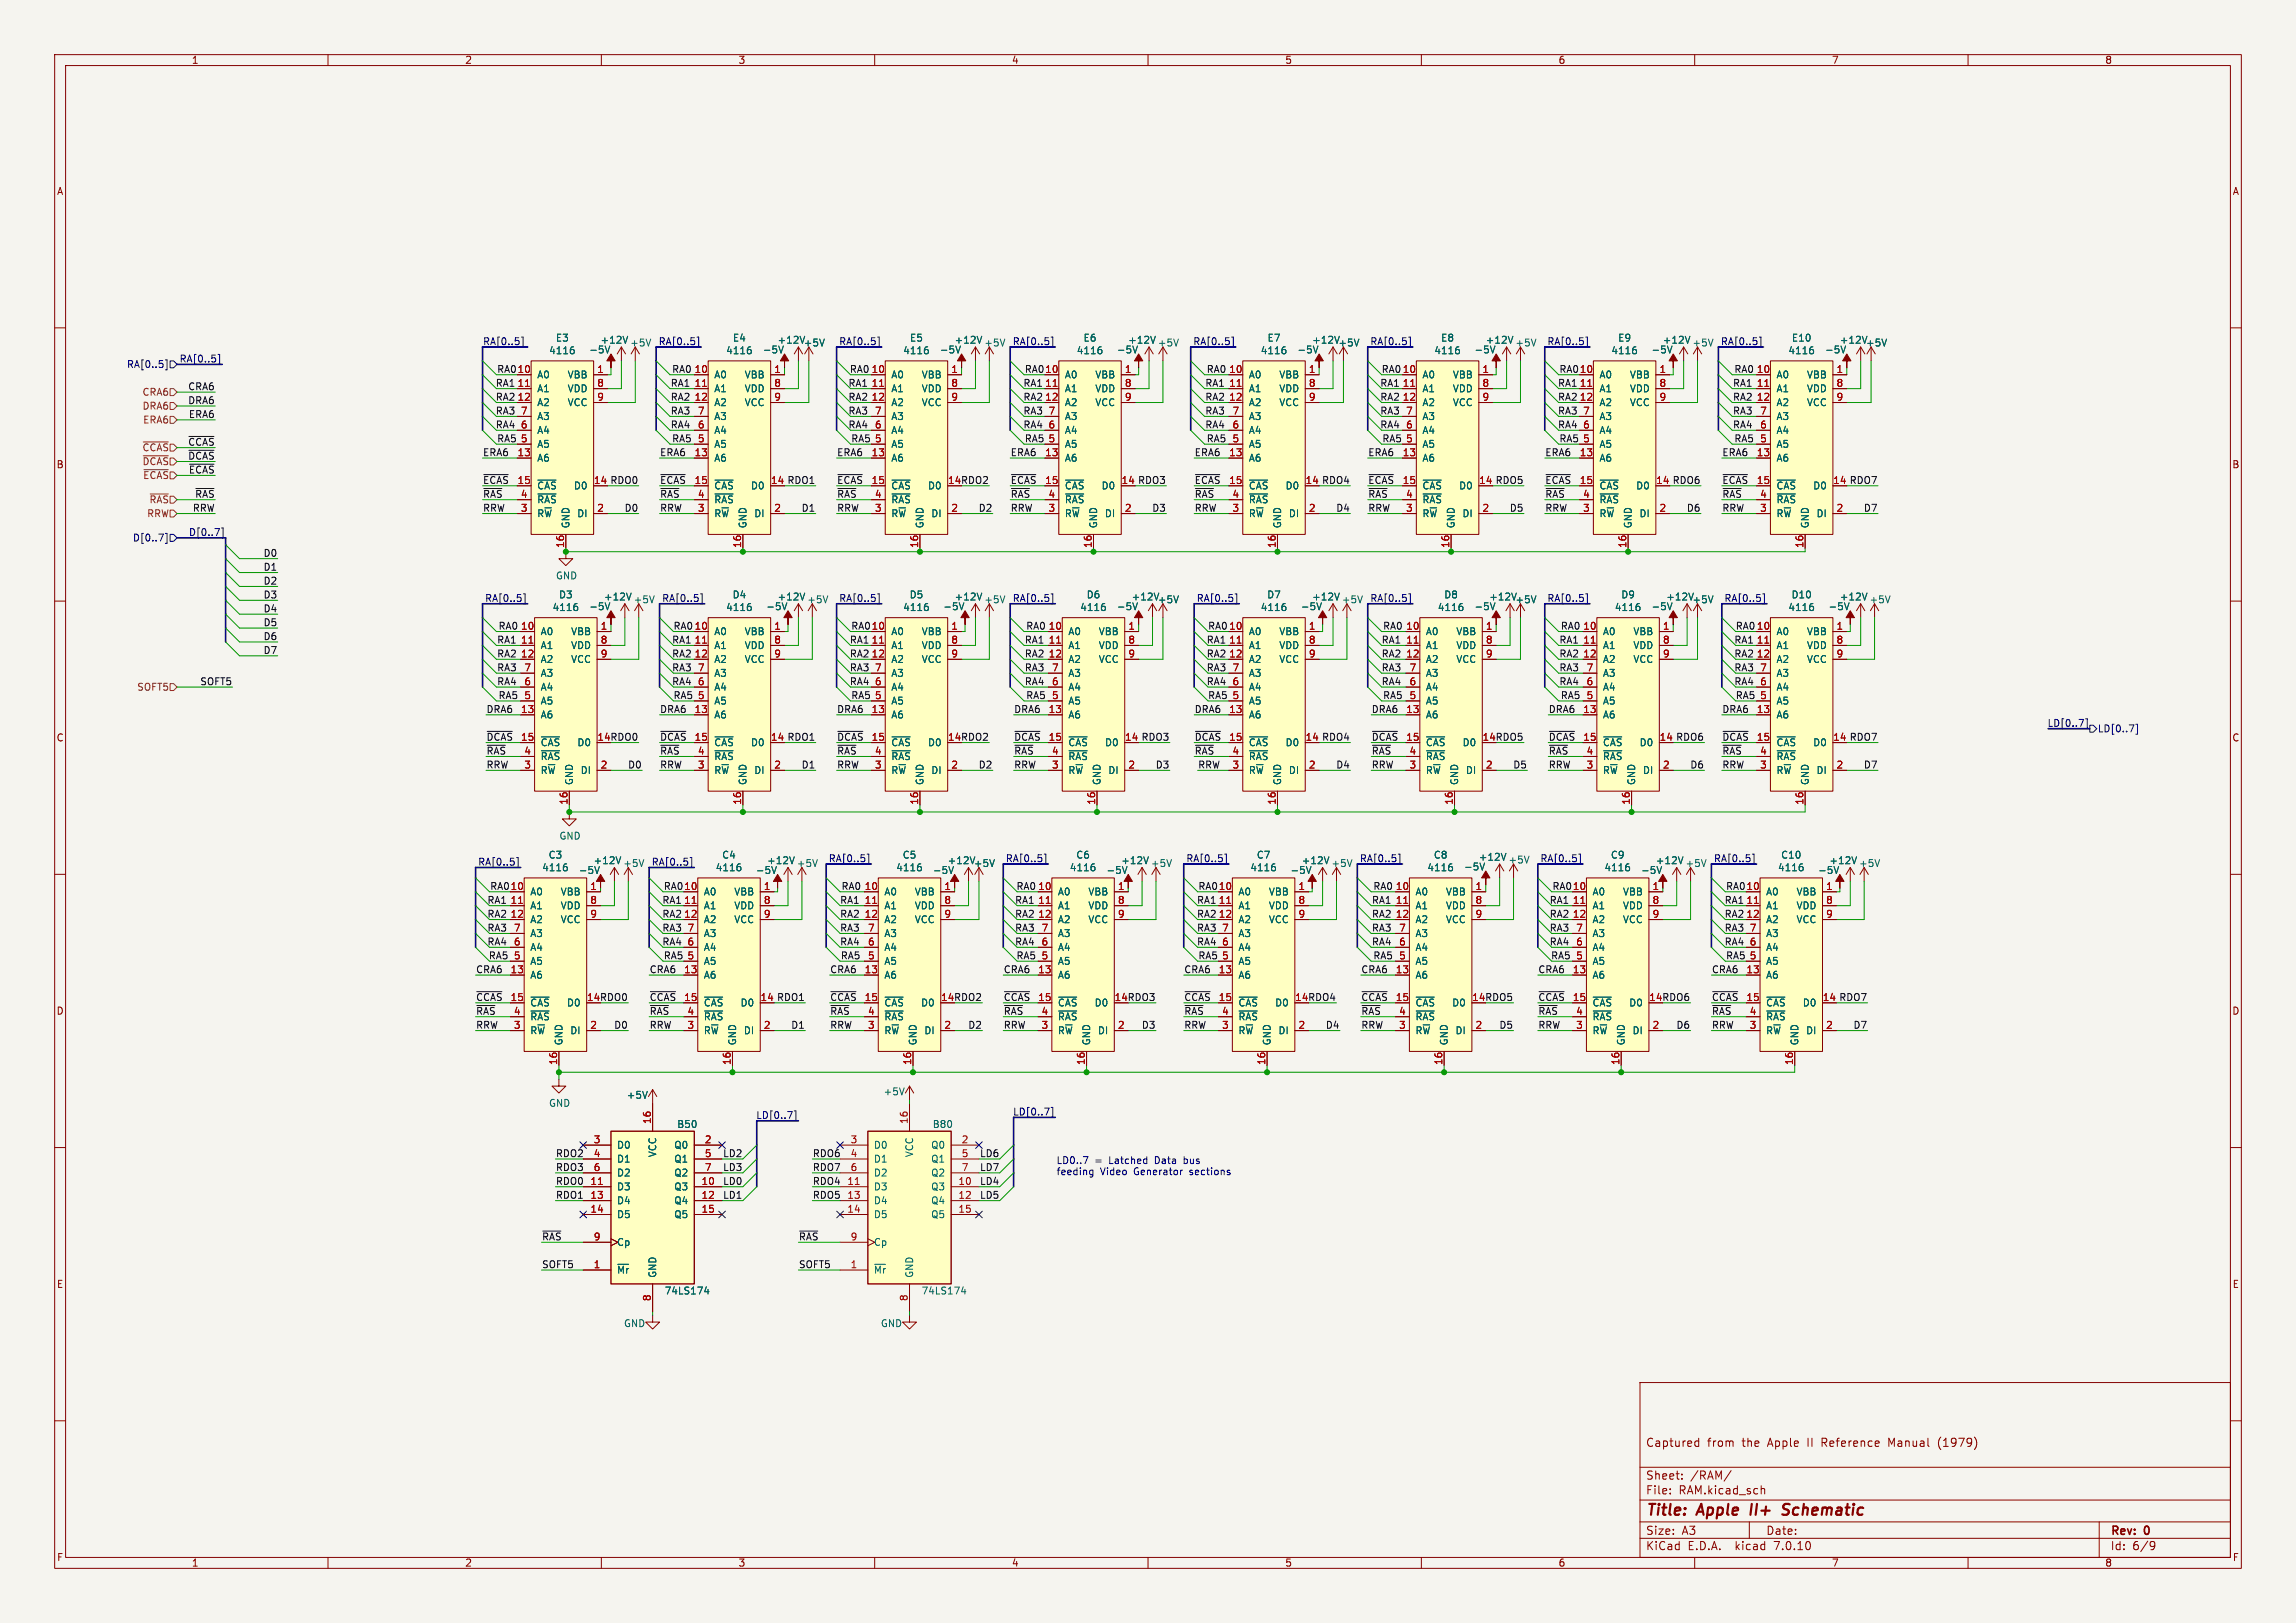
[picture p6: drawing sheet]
<svg xmlns="http://www.w3.org/2000/svg" width="420mm" height="297mm" viewBox="0 0 420 297" stroke-linecap="round" stroke-linejoin="round" font-family="sans-serif">
<defs><g id="words">
<g font-size="2.8" fill="#840000">
<text x="301" y="277.9">Title:</text>
<text x="310.6" y="277.9">Apple</text>
<text x="321.1" y="277.9">II+</text>
<text x="327.8" y="277.9">Schematic</text>
</g>
<g font-size="2.1" fill="#840000">
<text x="301" y="265">Captured</text>
<text x="312.3" y="265">from</text>
<text x="318.7" y="265">the</text>
<text x="323.5" y="265">Apple</text>
<text x="330.9" y="265">II</text>
<text x="333.6" y="265">Reference</text>
<text x="346" y="265">Manual</text>
<text x="355.2" y="265">(1979)</text>
<text x="301" y="273.7">File:</text>
<text x="301" y="271">Sheet:</text>
<text x="307.1" y="273.7">RAM.kicad_sch</text>
<text x="309.2" y="271">/RAM/</text>
<text x="301" y="281.1">Size:</text>
<text x="307.6" y="281.1">A3</text>
<text x="323" y="281.1">Date:</text>
<text x="386" y="281.3">Rev:</text>
<text x="392.4" y="281.3">0</text>
<text x="301" y="283.9">KiCad</text>
<text x="308.7" y="283.9">E.D.A.</text>
<text x="317.6" y="283.9">kicad</text>
<text x="324.8" y="283.9">7.0.10</text>
<text x="386" y="283.9">Id:</text>
<text x="390.1" y="283.9">6/9</text>
</g>
<g font-size="1.8" fill="#840000">
<text x="35" y="11.9">1</text>
<text x="85" y="11.9">2</text>
<text x="135" y="11.9">3</text>
<text x="185" y="11.9">4</text>
<text x="235" y="11.9">5</text>
<text x="285" y="11.9">6</text>
<text x="335" y="11.9">7</text>
<text x="385" y="11.9">8</text>
<text x="10.3" y="35.9">A</text>
<text x="408.3" y="35.9">A</text>
<text x="10.3" y="85.9">B</text>
<text x="108.5" y="88.6">14 RDO0</text>
<text x="140.9" y="88.6">14 RDO1</text>
<text x="173.3" y="88.6">14 RDO2</text>
<text x="205.1" y="88.6">14 RDO3</text>
<text x="238.7" y="88.6">14 RDO4</text>
<text x="270.5" y="88.6">14 RDO5</text>
<text x="302.9" y="88.6">14 RDO6</text>
<text x="335.2" y="88.6">14 RDO7</text>
<text x="408.2" y="85.9">B</text>
<text x="10.3" y="135.9">C</text>
<text x="109.2" y="135.6">14 RDO0</text>
<text x="140.9" y="135.6">14 RDO1</text>
<text x="173.3" y="135.6">14 RDO2</text>
<text x="205.7" y="135.6">14 RDO3</text>
<text x="238.7" y="135.6">14 RDO4</text>
<text x="271.1" y="135.6">14 RDO5</text>
<text x="303.5" y="135.6">14 RDO6</text>
<text x="335.2" y="135.6">14 RDO7</text>
<text x="408.2" y="135.9">C</text>
<text x="10.3" y="185.9">D</text>
<text x="107.3" y="183.3">14 RDO0</text>
<text x="139" y="183.3">14 RDO1</text>
<text x="172" y="183.3">14 RDO2</text>
<text x="203.8" y="183.3">14 RDO3</text>
<text x="236.8" y="183.3">14 RDO4</text>
<text x="269.2" y="183.3">14 RDO5</text>
<text x="301.6" y="183.3">14 RDO6</text>
<text x="333.3" y="183.3">14 RDO7</text>
<text x="408.2" y="185.9">D</text>
<text x="10.3" y="235.9">E</text>
<text x="408.3" y="235.9">E</text>
<text x="10.3" y="285.9">F</text>
<text x="35" y="286.9">1</text>
<text x="85" y="286.9">2</text>
<text x="135" y="286.9">3</text>
<text x="185" y="286.9">4</text>
<text x="235" y="286.9">5</text>
<text x="285" y="286.9">6</text>
<text x="335" y="286.9">7</text>
<text x="385" y="286.9">8</text>
<text x="408.3" y="285.9">F</text>
</g>
<g font-size="1.8" fill="#000084">
<text x="88.3" y="63.2">RA[0..5]</text>
<text x="120.4" y="63.2">RA[0..5]</text>
<text x="153.4" y="63.2">RA[0..5]</text>
<text x="185.2" y="63.2">RA[0..5]</text>
<text x="218.2" y="63.2">RA[0..5]</text>
<text x="250.6" y="63.2">RA[0..5]</text>
<text x="282.9" y="63.2">RA[0..5]</text>
<text x="314.7" y="63.2">RA[0..5]</text>
<text x="23.1" y="67.5">RA[0..5]</text>
<text x="32.8" y="66.4">RA[0..5]</text>
<text x="24.2" y="99.3">D[0..7]</text>
<text x="34.5" y="98.2">D[0..7]</text>
<text x="88.6" y="110.2">RA[0..5]</text>
<text x="121" y="110.2">RA[0..5]</text>
<text x="153.4" y="110.2">RA[0..5]</text>
<text x="185.2" y="110.2">RA[0..5]</text>
<text x="218.8" y="110.2">RA[0..5]</text>
<text x="250.6" y="110.2">RA[0..5]</text>
<text x="282.9" y="110.2">RA[0..5]</text>
<text x="315.3" y="110.2">RA[0..5]</text>
<text x="374.4" y="133.1">LD[0..7]</text>
<text x="383.6" y="134.2">LD[0..7]</text>
<text x="87.4" y="158.5">RA[0..5]</text>
<text x="119.1" y="158.5">RA[0..5]</text>
<text x="151.5" y="157.9">RA[0..5]</text>
<text x="183.9" y="157.9">RA[0..5]</text>
<text x="216.9" y="157.9">RA[0..5]</text>
<text x="248.7" y="157.9">RA[0..5]</text>
<text x="281.7" y="157.9">RA[0..5]</text>
<text x="313.4" y="157.9">RA[0..5]</text>
<text x="138.2" y="204.8">LD[0..7]</text>
<text x="185.2" y="204.2">LD[0..7]</text>
</g>
<g font-size="1.8" fill="#006464">
<text x="100.3" y="65">4116</text>
<text x="101.6" y="62.7">E3</text>
<text x="107.7" y="64.9">-5V</text>
<text x="109.8" y="63.1">+12V</text>
<text x="115.2" y="63.6">+5V</text>
<text x="132.7" y="65">4116</text>
<text x="134" y="62.7">E4</text>
<text x="139.4" y="64.9">-5V</text>
<text x="142.1" y="63.1">+12V</text>
<text x="146.9" y="63.6">+5V</text>
<text x="165.1" y="65">4116</text>
<text x="166.4" y="62.7">E5</text>
<text x="171.8" y="64.9">-5V</text>
<text x="174.5" y="63.1">+12V</text>
<text x="180" y="63.6">+5V</text>
<text x="196.9" y="65">4116</text>
<text x="198.1" y="62.7">E6</text>
<text x="204.2" y="64.9">-5V</text>
<text x="206.3" y="63.1">+12V</text>
<text x="211.7" y="63.6">+5V</text>
<text x="230.5" y="65">4116</text>
<text x="231.8" y="62.7">E7</text>
<text x="237.2" y="64.9">-5V</text>
<text x="239.9" y="63.1">+12V</text>
<text x="244.7" y="63.6">+5V</text>
<text x="262.3" y="65">4116</text>
<text x="263.5" y="62.7">E8</text>
<text x="269.6" y="64.9">-5V</text>
<text x="271.7" y="63.1">+12V</text>
<text x="277.1" y="63.6">+5V</text>
<text x="294.7" y="65">4116</text>
<text x="295.9" y="62.7">E9</text>
<text x="302" y="64.9">-5V</text>
<text x="304.1" y="63.1">+12V</text>
<text x="309.5" y="63.6">+5V</text>
<text x="327" y="65">4116</text>
<text x="327.7" y="62.7">E10</text>
<text x="333.8" y="64.9">-5V</text>
<text x="336.4" y="63.1">+12V</text>
<text x="341.2" y="63.6">+5V</text>
<text x="98.2" y="69.4">A0</text>
<text x="98.2" y="72">A1</text>
<text x="103.7" y="69.4">VBB</text>
<text x="103.7" y="72">VDD</text>
<text x="130.6" y="69.4">A0</text>
<text x="130.6" y="72">A1</text>
<text x="136.1" y="69.4">VBB</text>
<text x="136.1" y="72">VDD</text>
<text x="162.9" y="69.4">A0</text>
<text x="162.9" y="72">A1</text>
<text x="168.5" y="69.4">VBB</text>
<text x="168.5" y="72">VDD</text>
<text x="194.7" y="69.4">A0</text>
<text x="194.7" y="72">A1</text>
<text x="200.3" y="69.4">VBB</text>
<text x="200.3" y="72">VDD</text>
<text x="228.3" y="69.4">A0</text>
<text x="228.3" y="72">A1</text>
<text x="233.9" y="69.4">VBB</text>
<text x="233.9" y="72">VDD</text>
<text x="260.1" y="69.4">A0</text>
<text x="260.1" y="72">A1</text>
<text x="265.7" y="69.4">VBB</text>
<text x="265.7" y="72">VDD</text>
<text x="292.5" y="69.4">A0</text>
<text x="292.5" y="72">A1</text>
<text x="298" y="69.4">VBB</text>
<text x="298" y="72">VDD</text>
<text x="324.9" y="69.4">A0</text>
<text x="324.9" y="72">A1</text>
<text x="330.4" y="69.4">VBB</text>
<text x="330.4" y="72">VDD</text>
<text x="98.2" y="74.5">A2</text>
<text x="98.2" y="77.1">A3</text>
<text x="103.7" y="74.5">VCC</text>
<text x="130.6" y="74.5">A2</text>
<text x="130.6" y="77.1">A3</text>
<text x="136.1" y="74.5">VCC</text>
<text x="162.9" y="74.5">A2</text>
<text x="162.9" y="77.1">A3</text>
<text x="168.5" y="74.5">VCC</text>
<text x="194.7" y="74.5">A2</text>
<text x="194.7" y="77.1">A3</text>
<text x="200.3" y="74.5">VCC</text>
<text x="228.3" y="74.5">A2</text>
<text x="228.3" y="77.1">A3</text>
<text x="233.9" y="74.5">VCC</text>
<text x="260.1" y="74.5">A2</text>
<text x="260.1" y="77.1">A3</text>
<text x="265.7" y="74.5">VCC</text>
<text x="292.5" y="74.5">A2</text>
<text x="292.5" y="77.1">A3</text>
<text x="298" y="74.5">VCC</text>
<text x="324.9" y="74.5">A2</text>
<text x="324.9" y="77.1">A3</text>
<text x="330.4" y="74.5">VCC</text>
<text x="98.2" y="82.1">A5</text>
<text x="98.2" y="79.6">A4</text>
<text x="130.6" y="82.1">A5</text>
<text x="130.6" y="79.6">A4</text>
<text x="162.9" y="82.1">A5</text>
<text x="162.9" y="79.6">A4</text>
<text x="194.7" y="82.1">A5</text>
<text x="194.7" y="79.6">A4</text>
<text x="228.3" y="82.1">A5</text>
<text x="228.3" y="79.6">A4</text>
<text x="260.1" y="82.1">A5</text>
<text x="260.1" y="79.6">A4</text>
<text x="292.5" y="82.1">A5</text>
<text x="292.5" y="79.6">A4</text>
<text x="324.9" y="82.1">A5</text>
<text x="324.9" y="79.6">A4</text>
<text x="98.2" y="84.7">A6</text>
<text x="98.2" y="89.8">~{CAS} D0</text>
<text x="130.6" y="84.7">A6</text>
<text x="130.6" y="89.8">~{CAS} D0</text>
<text x="162.9" y="84.7">A6</text>
<text x="162.9" y="89.8">~{CAS} D0</text>
<text x="194.7" y="84.7">A6</text>
<text x="194.7" y="89.8">~{CAS} D0</text>
<text x="228.3" y="84.7">A6</text>
<text x="228.3" y="89.8">~{CAS} D0</text>
<text x="260.1" y="84.7">A6</text>
<text x="260.1" y="89.8">~{CAS} D0</text>
<text x="292.5" y="84.7">A6</text>
<text x="292.5" y="89.8">~{CAS} D0</text>
<text x="324.9" y="84.7">A6</text>
<text x="324.9" y="89.8">~{CAS} D0</text>
<text x="98.2" y="94.8">R~{W}</text>
<text x="98.2" y="92.3">~{RAS}</text>
<text x="105.5" y="94.8">DI</text>
<text x="130.6" y="94.8">R~{W}</text>
<text x="130.6" y="92.3">~{RAS}</text>
<text x="137.9" y="94.8">DI</text>
<text x="162.9" y="94.8">R~{W}</text>
<text x="162.9" y="92.3">~{RAS}</text>
<text x="170.3" y="94.8">DI</text>
<text x="194.7" y="94.8">R~{W}</text>
<text x="194.7" y="92.3">~{RAS}</text>
<text x="202" y="94.8">DI</text>
<text x="228.3" y="94.8">R~{W}</text>
<text x="228.3" y="92.3">~{RAS}</text>
<text x="235.7" y="94.8">DI</text>
<text x="260.1" y="94.8">R~{W}</text>
<text x="260.1" y="92.3">~{RAS}</text>
<text x="267.4" y="94.8">DI</text>
<text x="292.5" y="94.8">R~{W}</text>
<text x="292.5" y="92.3">~{RAS}</text>
<text x="299.8" y="94.8">DI</text>
<text x="324.9" y="94.8">R~{W}</text>
<text x="324.9" y="92.3">~{RAS}</text>
<text x="332.2" y="94.8">DI</text>
<text x="104.4" y="96.8" transform="rotate(-90 104.4 96.8)">GND</text>
<text x="136.8" y="96.8" transform="rotate(-90 136.8 96.8)">GND</text>
<text x="169.1" y="96.8" transform="rotate(-90 169.1 96.8)">GND</text>
<text x="200.9" y="96.8" transform="rotate(-90 200.9 96.8)">GND</text>
<text x="234.5" y="96.8" transform="rotate(-90 234.5 96.8)">GND</text>
<text x="266.3" y="96.8" transform="rotate(-90 266.3 96.8)">GND</text>
<text x="298.7" y="96.8" transform="rotate(-90 298.7 96.8)">GND</text>
<text x="331.1" y="96.8" transform="rotate(-90 331.1 96.8)">GND</text>
<text x="101.6" y="106.2">GND</text>
<text x="101" y="112">4116</text>
<text x="102.2" y="109.7">D3</text>
<text x="107.7" y="111.9">-5V</text>
<text x="110.4" y="110.1">+12V</text>
<text x="115.8" y="110.6">+5V</text>
<text x="132.7" y="112">4116</text>
<text x="133.9" y="109.7">D4</text>
<text x="140.1" y="111.9">-5V</text>
<text x="142.1" y="110.1">+12V</text>
<text x="147.6" y="110.6">+5V</text>
<text x="165.1" y="112">4116</text>
<text x="166.3" y="109.7">D5</text>
<text x="172.5" y="111.9">-5V</text>
<text x="174.5" y="110.1">+12V</text>
<text x="180" y="110.6">+5V</text>
<text x="197.5" y="112">4116</text>
<text x="198.7" y="109.7">D6</text>
<text x="204.2" y="111.9">-5V</text>
<text x="206.9" y="110.1">+12V</text>
<text x="211.7" y="110.6">+5V</text>
<text x="230.5" y="112">4116</text>
<text x="231.7" y="109.7">D7</text>
<text x="237.9" y="111.9">-5V</text>
<text x="239.9" y="110.1">+12V</text>
<text x="245.4" y="110.6">+5V</text>
<text x="262.9" y="112">4116</text>
<text x="264.1" y="109.7">D8</text>
<text x="269.6" y="111.9">-5V</text>
<text x="272.3" y="110.1">+12V</text>
<text x="277.1" y="110.6">+5V</text>
<text x="295.3" y="112">4116</text>
<text x="296.5" y="109.7">D9</text>
<text x="302" y="111.9">-5V</text>
<text x="304.7" y="110.1">+12V</text>
<text x="309.5" y="110.6">+5V</text>
<text x="327" y="112">4116</text>
<text x="327.6" y="109.7">D10</text>
<text x="334.4" y="111.9">-5V</text>
<text x="336.4" y="110.1">+12V</text>
<text x="341.9" y="110.6">+5V</text>
<text x="98.8" y="116.4">A0</text>
<text x="98.8" y="119">A1</text>
<text x="104.4" y="116.4">VBB</text>
<text x="104.4" y="119">VDD</text>
<text x="130.6" y="116.4">A0</text>
<text x="130.6" y="119">A1</text>
<text x="136.1" y="116.4">VBB</text>
<text x="136.1" y="119">VDD</text>
<text x="162.9" y="116.4">A0</text>
<text x="162.9" y="119">A1</text>
<text x="168.5" y="116.4">VBB</text>
<text x="168.5" y="119">VDD</text>
<text x="195.3" y="116.4">A0</text>
<text x="195.3" y="119">A1</text>
<text x="200.9" y="116.4">VBB</text>
<text x="200.9" y="119">VDD</text>
<text x="228.3" y="116.4">A0</text>
<text x="228.3" y="119">A1</text>
<text x="233.9" y="116.4">VBB</text>
<text x="233.9" y="119">VDD</text>
<text x="260.7" y="116.4">A0</text>
<text x="260.7" y="119">A1</text>
<text x="266.3" y="116.4">VBB</text>
<text x="266.3" y="119">VDD</text>
<text x="293.1" y="116.4">A0</text>
<text x="293.1" y="119">A1</text>
<text x="298.7" y="116.4">VBB</text>
<text x="298.7" y="119">VDD</text>
<text x="324.9" y="116.4">A0</text>
<text x="324.9" y="119">A1</text>
<text x="330.4" y="116.4">VBB</text>
<text x="330.4" y="119">VDD</text>
<text x="98.8" y="121.5">A2</text>
<text x="98.8" y="124.1">A3</text>
<text x="104.4" y="121.5">VCC</text>
<text x="130.6" y="121.5">A2</text>
<text x="130.6" y="124.1">A3</text>
<text x="136.1" y="121.5">VCC</text>
<text x="162.9" y="121.5">A2</text>
<text x="162.9" y="124.1">A3</text>
<text x="168.5" y="121.5">VCC</text>
<text x="195.3" y="121.5">A2</text>
<text x="195.3" y="124.1">A3</text>
<text x="200.9" y="121.5">VCC</text>
<text x="228.3" y="121.5">A2</text>
<text x="228.3" y="124.1">A3</text>
<text x="233.9" y="121.5">VCC</text>
<text x="260.7" y="121.5">A2</text>
<text x="260.7" y="124.1">A3</text>
<text x="266.3" y="121.5">VCC</text>
<text x="293.1" y="121.5">A2</text>
<text x="293.1" y="124.1">A3</text>
<text x="298.7" y="121.5">VCC</text>
<text x="324.9" y="121.5">A2</text>
<text x="324.9" y="124.1">A3</text>
<text x="330.4" y="121.5">VCC</text>
<text x="98.8" y="131.7">A6</text>
<text x="98.8" y="129.1">A5</text>
<text x="98.8" y="126.6">A4</text>
<text x="130.6" y="131.7">A6</text>
<text x="130.6" y="129.1">A5</text>
<text x="130.6" y="126.6">A4</text>
<text x="162.9" y="131.7">A6</text>
<text x="162.9" y="129.1">A5</text>
<text x="162.9" y="126.6">A4</text>
<text x="195.3" y="131.7">A6</text>
<text x="195.3" y="129.1">A5</text>
<text x="195.3" y="126.6">A4</text>
<text x="228.3" y="131.7">A6</text>
<text x="228.3" y="129.1">A5</text>
<text x="228.3" y="126.6">A4</text>
<text x="260.7" y="131.7">A6</text>
<text x="260.7" y="129.1">A5</text>
<text x="260.7" y="126.6">A4</text>
<text x="293.1" y="131.7">A6</text>
<text x="293.1" y="129.1">A5</text>
<text x="293.1" y="126.6">A4</text>
<text x="324.9" y="131.7">A6</text>
<text x="324.9" y="129.1">A5</text>
<text x="324.9" y="126.6">A4</text>
<text x="98.8" y="136.8">~{CAS} D0</text>
<text x="130.6" y="136.8">~{CAS} D0</text>
<text x="162.9" y="136.8">~{CAS} D0</text>
<text x="195.3" y="136.8">~{CAS} D0</text>
<text x="228.3" y="136.8">~{CAS} D0</text>
<text x="260.7" y="136.8">~{CAS} D0</text>
<text x="293.1" y="136.8">~{CAS} D0</text>
<text x="324.9" y="136.8">~{CAS} D0</text>
<text x="98.8" y="141.8">R~{W}</text>
<text x="98.8" y="139.3">~{RAS}</text>
<text x="105" y="143.8" transform="rotate(-90 105 143.8)">GND</text>
<text x="106.1" y="141.8">DI</text>
<text x="130.6" y="141.8">R~{W}</text>
<text x="130.6" y="139.3">~{RAS}</text>
<text x="136.8" y="143.8" transform="rotate(-90 136.8 143.8)">GND</text>
<text x="137.9" y="141.8">DI</text>
<text x="162.9" y="141.8">R~{W}</text>
<text x="162.9" y="139.3">~{RAS}</text>
<text x="169.1" y="143.8" transform="rotate(-90 169.1 143.8)">GND</text>
<text x="170.3" y="141.8">DI</text>
<text x="195.3" y="141.8">R~{W}</text>
<text x="195.3" y="139.3">~{RAS}</text>
<text x="201.5" y="143.8" transform="rotate(-90 201.5 143.8)">GND</text>
<text x="202.6" y="141.8">DI</text>
<text x="228.3" y="141.8">R~{W}</text>
<text x="228.3" y="139.3">~{RAS}</text>
<text x="234.5" y="143.8" transform="rotate(-90 234.5 143.8)">GND</text>
<text x="235.7" y="141.8">DI</text>
<text x="260.7" y="141.8">R~{W}</text>
<text x="260.7" y="139.3">~{RAS}</text>
<text x="266.9" y="143.8" transform="rotate(-90 266.9 143.8)">GND</text>
<text x="268.1" y="141.8">DI</text>
<text x="293.1" y="141.8">R~{W}</text>
<text x="293.1" y="139.3">~{RAS}</text>
<text x="299.3" y="143.8" transform="rotate(-90 299.3 143.8)">GND</text>
<text x="300.4" y="141.8">DI</text>
<text x="324.9" y="141.8">R~{W}</text>
<text x="324.9" y="139.3">~{RAS}</text>
<text x="331.1" y="143.8" transform="rotate(-90 331.1 143.8)">GND</text>
<text x="332.2" y="141.8">DI</text>
<text x="102.2" y="153.8">GND</text>
<text x="99.1" y="159.6">4116</text>
<text x="100.3" y="157.3">C3</text>
<text x="105.8" y="160.1">-5V</text>
<text x="108.5" y="158.3">+12V</text>
<text x="113.9" y="158.9">+5V</text>
<text x="130.8" y="159.6">4116</text>
<text x="132" y="157.3">C4</text>
<text x="138.2" y="160.1">-5V</text>
<text x="140.2" y="158.3">+12V</text>
<text x="145.7" y="158.9">+5V</text>
<text x="163.8" y="159.6">4116</text>
<text x="165" y="157.3">C5</text>
<text x="170.6" y="160.1">-5V</text>
<text x="173.3" y="158.3">+12V</text>
<text x="178" y="158.9">+5V</text>
<text x="195.6" y="159.6">4116</text>
<text x="196.8" y="157.3">C6</text>
<text x="202.3" y="160.1">-5V</text>
<text x="205" y="158.3">+12V</text>
<text x="210.4" y="158.9">+5V</text>
<text x="228.6" y="159.6">4116</text>
<text x="229.8" y="157.3">C7</text>
<text x="236" y="160.1">-5V</text>
<text x="238" y="158.3">+12V</text>
<text x="243.5" y="158.9">+5V</text>
<text x="261" y="159.6">4116</text>
<text x="262.2" y="157.3">C8</text>
<text x="267.7" y="159.5">-5V</text>
<text x="270.4" y="157.7">+12V</text>
<text x="275.8" y="158.2">+5V</text>
<text x="293.4" y="159.6">4116</text>
<text x="294.6" y="157.3">C9</text>
<text x="300.1" y="160.1">-5V</text>
<text x="302.8" y="158.3">+12V</text>
<text x="308.2" y="158.9">+5V</text>
<text x="325.1" y="159.6">4116</text>
<text x="325.7" y="157.3">C10</text>
<text x="332.5" y="160.1">-5V</text>
<text x="334.5" y="158.3">+12V</text>
<text x="340" y="158.9">+5V</text>
<text x="96.9" y="164.1">A0</text>
<text x="96.9" y="166.6">A1</text>
<text x="102.5" y="164.1">VBB</text>
<text x="102.5" y="166.6">VDD</text>
<text x="128.7" y="164.1">A0</text>
<text x="128.7" y="166.6">A1</text>
<text x="134.2" y="164.1">VBB</text>
<text x="134.2" y="166.6">VDD</text>
<text x="161.7" y="164.1">A0</text>
<text x="161.7" y="166.6">A1</text>
<text x="167.2" y="164.1">VBB</text>
<text x="167.2" y="166.6">VDD</text>
<text x="193.4" y="164.1">A0</text>
<text x="193.4" y="166.6">A1</text>
<text x="199" y="164.1">VBB</text>
<text x="199" y="166.6">VDD</text>
<text x="226.4" y="164.1">A0</text>
<text x="226.4" y="166.6">A1</text>
<text x="232" y="164.1">VBB</text>
<text x="232" y="166.6">VDD</text>
<text x="258.8" y="164.1">A0</text>
<text x="258.8" y="166.6">A1</text>
<text x="264.4" y="164.1">VBB</text>
<text x="264.4" y="166.6">VDD</text>
<text x="291.2" y="164.1">A0</text>
<text x="291.2" y="166.6">A1</text>
<text x="296.8" y="164.1">VBB</text>
<text x="296.8" y="166.6">VDD</text>
<text x="323" y="164.1">A0</text>
<text x="323" y="166.6">A1</text>
<text x="328.5" y="164.1">VBB</text>
<text x="328.5" y="166.6">VDD</text>
<text x="96.9" y="169.1">A2</text>
<text x="96.9" y="171.7">A3</text>
<text x="102.5" y="169.1">VCC</text>
<text x="128.7" y="169.1">A2</text>
<text x="128.7" y="171.7">A3</text>
<text x="134.2" y="169.1">VCC</text>
<text x="161.7" y="169.1">A2</text>
<text x="161.7" y="171.7">A3</text>
<text x="167.2" y="169.1">VCC</text>
<text x="193.4" y="169.1">A2</text>
<text x="193.4" y="171.7">A3</text>
<text x="199" y="169.1">VCC</text>
<text x="226.4" y="169.1">A2</text>
<text x="226.4" y="171.7">A3</text>
<text x="232" y="169.1">VCC</text>
<text x="258.8" y="169.1">A2</text>
<text x="258.8" y="171.7">A3</text>
<text x="264.4" y="169.1">VCC</text>
<text x="291.2" y="169.1">A2</text>
<text x="291.2" y="171.7">A3</text>
<text x="296.8" y="169.1">VCC</text>
<text x="323" y="169.1">A2</text>
<text x="323" y="171.7">A3</text>
<text x="328.5" y="169.1">VCC</text>
<text x="96.9" y="179.3">A6</text>
<text x="96.9" y="176.8">A5</text>
<text x="96.9" y="174.2">A4</text>
<text x="128.7" y="179.3">A6</text>
<text x="128.7" y="176.8">A5</text>
<text x="128.7" y="174.2">A4</text>
<text x="161.7" y="179.3">A6</text>
<text x="161.7" y="176.8">A5</text>
<text x="161.7" y="174.2">A4</text>
<text x="193.4" y="179.3">A6</text>
<text x="193.4" y="176.8">A5</text>
<text x="193.4" y="174.2">A4</text>
<text x="226.4" y="179.3">A6</text>
<text x="226.4" y="176.8">A5</text>
<text x="226.4" y="174.2">A4</text>
<text x="258.8" y="179.3">A6</text>
<text x="258.8" y="176.8">A5</text>
<text x="258.8" y="174.2">A4</text>
<text x="291.2" y="179.3">A6</text>
<text x="291.2" y="176.8">A5</text>
<text x="291.2" y="174.2">A4</text>
<text x="323" y="179.3">A6</text>
<text x="323" y="176.8">A5</text>
<text x="323" y="174.2">A4</text>
<text x="96.9" y="184.4">~{CAS} D0</text>
<text x="128.7" y="184.4">~{CAS} D0</text>
<text x="161.7" y="184.4">~{CAS} D0</text>
<text x="193.4" y="184.4">~{CAS} D0</text>
<text x="226.4" y="184.4">~{CAS} D0</text>
<text x="258.8" y="184.4">~{CAS} D0</text>
<text x="291.2" y="184.4">~{CAS} D0</text>
<text x="323" y="184.4">~{CAS} D0</text>
<text x="96.9" y="189.5">R~{W}</text>
<text x="96.9" y="186.9">~{RAS}</text>
<text x="103.1" y="191.4" transform="rotate(-90 103.1 191.4)">GND</text>
<text x="104.2" y="189.5">DI</text>
<text x="128.7" y="189.5">R~{W}</text>
<text x="128.7" y="186.9">~{RAS}</text>
<text x="134.8" y="191.4" transform="rotate(-90 134.8 191.4)">GND</text>
<text x="136" y="189.5">DI</text>
<text x="161.7" y="189.5">R~{W}</text>
<text x="161.7" y="186.9">~{RAS}</text>
<text x="167.9" y="191.4" transform="rotate(-90 167.9 191.4)">GND</text>
<text x="169" y="189.5">DI</text>
<text x="193.4" y="189.5">R~{W}</text>
<text x="193.4" y="186.9">~{RAS}</text>
<text x="199.6" y="191.4" transform="rotate(-90 199.6 191.4)">GND</text>
<text x="200.7" y="189.5">DI</text>
<text x="226.4" y="189.5">R~{W}</text>
<text x="226.4" y="186.9">~{RAS}</text>
<text x="232.6" y="191.4" transform="rotate(-90 232.6 191.4)">GND</text>
<text x="233.8" y="189.5">DI</text>
<text x="258.8" y="189.5">R~{W}</text>
<text x="258.8" y="186.9">~{RAS}</text>
<text x="265" y="191.4" transform="rotate(-90 265 191.4)">GND</text>
<text x="266.1" y="189.5">DI</text>
<text x="291.2" y="189.5">R~{W}</text>
<text x="291.2" y="186.9">~{RAS}</text>
<text x="297.4" y="191.4" transform="rotate(-90 297.4 191.4)">GND</text>
<text x="298.5" y="189.5">DI</text>
<text x="323" y="189.5">R~{W}</text>
<text x="323" y="186.9">~{RAS}</text>
<text x="329.2" y="191.4" transform="rotate(-90 329.2 191.4)">GND</text>
<text x="330.3" y="189.5">DI</text>
<text x="100.3" y="202.7">GND</text>
<text x="114.5" y="201.3">+5V</text>
<text x="161.5" y="200.6">+5V</text>
<text x="123.8" y="206.6">B50</text>
<text x="170.5" y="206.6">B80</text>
<text x="112.8" y="210.4">D0</text>
<text x="112.8" y="213">D1</text>
<text x="112.8" y="215.5">D2</text>
<text x="120.2" y="211.9" transform="rotate(-90 120.2 211.9)">VCC</text>
<text x="123.2" y="210.4">Q0</text>
<text x="123.2" y="213">Q1</text>
<text x="123.2" y="215.5">Q2</text>
<text x="159.8" y="210.4">D0</text>
<text x="159.8" y="213">D1</text>
<text x="159.8" y="215.5">D2</text>
<text x="167.2" y="211.9" transform="rotate(-90 167.2 211.9)">VCC</text>
<text x="170.2" y="210.4">Q0</text>
<text x="170.2" y="213">Q1</text>
<text x="170.2" y="215.5">Q2</text>
<text x="112.8" y="218">D3</text>
<text x="112.8" y="220.6">D4</text>
<text x="123.2" y="218">Q3</text>
<text x="123.2" y="220.6">Q4</text>
<text x="159.8" y="218">D3</text>
<text x="159.8" y="220.6">D4</text>
<text x="170.2" y="218">Q3</text>
<text x="170.2" y="220.6">Q4</text>
<text x="112.8" y="223.1">D5</text>
<text x="123.2" y="223.1">Q5</text>
<text x="159.8" y="223.1">D5</text>
<text x="170.2" y="223.1">Q5</text>
<text x="112.8" y="233.3">~{Mr}</text>
<text x="112.8" y="228.2">Cp</text>
<text x="120.2" y="233.9" transform="rotate(-90 120.2 233.9)">GND</text>
<text x="159.8" y="233.3">~{Mr}</text>
<text x="159.8" y="228.2">Cp</text>
<text x="167.2" y="233.9" transform="rotate(-90 167.2 233.9)">GND</text>
<text x="121.5" y="237.1">74LS174</text>
<text x="168.5" y="237.1">74LS174</text>
<text x="114" y="243.1">GND</text>
<text x="161" y="243.1">GND</text>
</g>
<g font-size="1.8" fill="#0f0f0f">
<text x="34.3" y="71.5">CRA6</text>
<text x="90.6" y="70.9">RA1</text>
<text x="90.8" y="68.3">RA010</text>
<text x="122.6" y="70.9">RA1</text>
<text x="122.8" y="68.3">RA0</text>
<text x="155.1" y="70.9">RA1</text>
<text x="155.4" y="68.3">RA0</text>
<text x="187.1" y="70.9">RA1</text>
<text x="187.4" y="68.3">RA010</text>
<text x="220.4" y="70.9">RA1</text>
<text x="220.6" y="68.3">RA0</text>
<text x="252.4" y="70.9">RA1</text>
<text x="252.6" y="68.3">RA0</text>
<text x="284.9" y="70.9">RA1</text>
<text x="285.2" y="68.3">RA010</text>
<text x="316.9" y="70.9">RA1</text>
<text x="317.2" y="68.3">RA0</text>
<text x="34.3" y="74">DRA6</text>
<text x="34.4" y="76.6">ERA6</text>
<text x="90.6" y="73.4">RA2</text>
<text x="90.6" y="75.9">RA3</text>
<text x="122.6" y="73.4">RA2</text>
<text x="122.6" y="75.9">RA3</text>
<text x="155.1" y="73.4">RA2</text>
<text x="155.1" y="75.9">RA3</text>
<text x="187.1" y="75.9">RA3</text>
<text x="187.1" y="73.4">RA2</text>
<text x="220.4" y="73.4">RA2</text>
<text x="220.4" y="75.9">RA3</text>
<text x="252.4" y="75.9">RA3</text>
<text x="252.4" y="73.4">RA2</text>
<text x="284.9" y="73.4">RA2</text>
<text x="284.9" y="75.9">RA3</text>
<text x="316.9" y="75.9">RA3</text>
<text x="316.9" y="73.4">RA2</text>
<text x="34.3" y="81.7">~{CCAS}</text>
<text x="88.3" y="83.6">ERA6</text>
<text x="90.6" y="78.5">RA4</text>
<text x="90.8" y="81">RA5</text>
<text x="120.6" y="83.6">ERA6</text>
<text x="122.6" y="78.5">RA4</text>
<text x="122.8" y="81">RA5</text>
<text x="153" y="83.6">ERA6</text>
<text x="155.1" y="78.5">RA4</text>
<text x="155.6" y="81">RA5</text>
<text x="184.8" y="83.6">ERA6</text>
<text x="187.1" y="78.5">RA4</text>
<text x="187.4" y="81">RA5</text>
<text x="218.4" y="83.6">ERA6</text>
<text x="220.4" y="78.5">RA4</text>
<text x="220.6" y="81">RA5</text>
<text x="250.2" y="83.6">ERA6</text>
<text x="252.4" y="78.5">RA4</text>
<text x="252.8" y="81">RA5</text>
<text x="282.6" y="83.6">ERA6</text>
<text x="284.9" y="78.5">RA4</text>
<text x="285.2" y="81">RA5</text>
<text x="315" y="83.6">ERA6</text>
<text x="316.9" y="78.5">RA4</text>
<text x="317.2" y="81">RA5</text>
<text x="34.3" y="84.2">~{DCAS}</text>
<text x="34.4" y="86.7">~{ECAS}</text>
<text x="88.3" y="88.6">~{ECAS}15</text>
<text x="120.6" y="88.6">~{ECAS}15</text>
<text x="153" y="88.6">~{ECAS}15</text>
<text x="184.8" y="88.6">~{ECAS}15</text>
<text x="218.4" y="88.6">~{ECAS}15</text>
<text x="250.2" y="88.6">~{ECAS}15</text>
<text x="282.6" y="88.6">~{ECAS}15</text>
<text x="315" y="88.6">~{ECAS}15</text>
<text x="35.2" y="93.7">RRW</text>
<text x="35.6" y="91.2">~{RAS}</text>
<text x="88.3" y="93.7">RRW</text>
<text x="88.3" y="91.2">~{RAS} 4</text>
<text x="114.2" y="93.7">D0</text>
<text x="120.6" y="93.7">RRW</text>
<text x="120.6" y="91.2">~{RAS} 4</text>
<text x="146.5" y="93.7">D1</text>
<text x="153" y="91.2">~{RAS} 4</text>
<text x="153" y="93.7">RRW</text>
<text x="178.9" y="93.7">D2</text>
<text x="184.8" y="91.2">~{RAS} 4</text>
<text x="184.8" y="93.7">RRW</text>
<text x="210.7" y="93.7">D3</text>
<text x="218.4" y="93.7">RRW</text>
<text x="218.4" y="91.2">~{RAS} 4</text>
<text x="244.3" y="93.7">D4</text>
<text x="250.2" y="91.2">~{RAS} 4</text>
<text x="250.2" y="93.7">RRW</text>
<text x="276.1" y="93.7">D5</text>
<text x="282.6" y="93.7">RRW</text>
<text x="282.6" y="91.2">~{RAS} 4</text>
<text x="308.5" y="93.7">D6</text>
<text x="315" y="91.2">~{RAS} 4</text>
<text x="315" y="93.7">RRW</text>
<text x="340.9" y="93.7">D7</text>
<text x="48.1" y="102">D0</text>
<text x="48.1" y="107.1">D2</text>
<text x="48.1" y="104.5">D1</text>
<text x="48.1" y="112.1">D4</text>
<text x="48.1" y="109.6">D3</text>
<text x="48.1" y="114.7">D5</text>
<text x="48.1" y="117.2">D6</text>
<text x="48.1" y="119.8">D7</text>
<text x="90.8" y="117.8">RA1</text>
<text x="91.1" y="115.3">RA0</text>
<text x="122.8" y="117.8">RA1</text>
<text x="123.1" y="115.3">RA0</text>
<text x="155.4" y="117.8">RA1</text>
<text x="155.6" y="115.3">RA010</text>
<text x="187.4" y="117.8">RA1</text>
<text x="187.6" y="115.3">RA0</text>
<text x="220.6" y="117.8">RA1</text>
<text x="220.9" y="115.3">RA0</text>
<text x="252.6" y="117.8">RA1</text>
<text x="252.9" y="115.3">RA0</text>
<text x="285.2" y="117.8">RA1</text>
<text x="285.4" y="115.3">RA0</text>
<text x="317.2" y="117.8">RA1</text>
<text x="317.4" y="115.3">RA0</text>
<text x="36.5" y="125.5">SOFT5</text>
<text x="90.8" y="120.4">RA2</text>
<text x="90.8" y="122.9">RA3</text>
<text x="90.8" y="125.5">RA4</text>
<text x="122.8" y="122.9">RA3</text>
<text x="122.8" y="125.5">RA4</text>
<text x="122.8" y="120.4">RA2</text>
<text x="155.4" y="125.5">RA4</text>
<text x="155.4" y="120.4">RA2</text>
<text x="155.4" y="122.9">RA3</text>
<text x="187.4" y="122.9">RA3</text>
<text x="187.4" y="125.5">RA4</text>
<text x="187.4" y="120.4">RA2</text>
<text x="220.6" y="125.5">RA4</text>
<text x="220.6" y="122.9">RA3</text>
<text x="220.6" y="120.4">RA2</text>
<text x="252.6" y="125.5">RA4</text>
<text x="252.6" y="122.9">RA3</text>
<text x="252.6" y="120.4">RA2</text>
<text x="285.2" y="120.4">RA2</text>
<text x="285.2" y="122.9">RA3</text>
<text x="285.2" y="125.5">RA4</text>
<text x="317.2" y="120.4">RA2</text>
<text x="317.2" y="122.9">RA3</text>
<text x="317.2" y="125.5">RA4</text>
<text x="88.9" y="130.5">DRA6</text>
<text x="91.1" y="128">RA5</text>
<text x="120.6" y="130.5">DRA6</text>
<text x="123.1" y="128">RA5</text>
<text x="153" y="130.5">DRA6</text>
<text x="155.6" y="128">RA5</text>
<text x="185.4" y="130.5">DRA6</text>
<text x="187.6" y="128">RA5</text>
<text x="218.4" y="130.5">DRA6</text>
<text x="220.9" y="128">RA5</text>
<text x="250.8" y="130.5">DRA6</text>
<text x="252.9" y="128">RA5</text>
<text x="283.2" y="130.5">DRA6</text>
<text x="285.4" y="128">RA5</text>
<text x="315" y="130.5">DRA6</text>
<text x="317.4" y="128">RA5</text>
<text x="88.9" y="135.6">~{DCAS}</text>
<text x="120.6" y="135.6">~{DCAS}</text>
<text x="153" y="135.6">~{DCAS}</text>
<text x="185.4" y="135.6">~{DCAS}</text>
<text x="218.4" y="135.6">~{DCAS}</text>
<text x="250.8" y="135.6">~{DCAS}</text>
<text x="283.2" y="135.6">~{DCAS}</text>
<text x="315" y="135.6">~{DCAS}</text>
<text x="88.9" y="138.2">~{RAS} 4</text>
<text x="88.9" y="140.7">RRW</text>
<text x="114.8" y="140.7">D0</text>
<text x="120.6" y="140.7">RRW</text>
<text x="120.6" y="138.2">~{RAS} 4</text>
<text x="146.5" y="140.7">D1</text>
<text x="153" y="140.7">RRW</text>
<text x="153" y="138.2">~{RAS} 4</text>
<text x="178.9" y="140.7">D2</text>
<text x="185.4" y="138.2">~{RAS} 4</text>
<text x="185.4" y="140.7">RRW</text>
<text x="211.3" y="140.7">D3</text>
<text x="218.4" y="138.2">~{RAS} 4</text>
<text x="219.1" y="140.7">RRW</text>
<text x="244.3" y="140.7">D4</text>
<text x="250.8" y="140.7">RRW</text>
<text x="250.8" y="138.2">~{RAS} 4</text>
<text x="276.7" y="140.7">D5</text>
<text x="283.2" y="138.2">~{RAS} 4</text>
<text x="283.2" y="140.7">RRW</text>
<text x="309.1" y="140.7">D6</text>
<text x="315" y="138.2">~{RAS} 4</text>
<text x="315" y="140.7">RRW</text>
<text x="340.9" y="140.7">D7</text>
<text x="89.1" y="165.5">RA1</text>
<text x="89.6" y="162.9">RA010</text>
<text x="121.1" y="165.5">RA1</text>
<text x="121.3" y="162.9">RA010</text>
<text x="153.6" y="165.5">RA1</text>
<text x="153.8" y="162.9">RA0</text>
<text x="185.6" y="165.5">RA1</text>
<text x="185.8" y="162.9">RA0</text>
<text x="218.9" y="165.5">RA1</text>
<text x="219.1" y="162.9">RA010</text>
<text x="250.9" y="165.5">RA1</text>
<text x="251.1" y="162.9">RA0</text>
<text x="283.4" y="165.5">RA1</text>
<text x="283.9" y="162.9">RA010</text>
<text x="315.4" y="165.5">RA1</text>
<text x="315.6" y="162.9">RA010</text>
<text x="89.1" y="173.1">RA4</text>
<text x="89.1" y="170.6">RA3</text>
<text x="89.1" y="168">RA2</text>
<text x="121.1" y="170.6">RA3</text>
<text x="121.1" y="173.1">RA4</text>
<text x="121.1" y="168">RA2</text>
<text x="153.6" y="173.1">RA4</text>
<text x="153.6" y="168">RA2</text>
<text x="153.6" y="170.6">RA3</text>
<text x="185.6" y="170.6">RA3</text>
<text x="185.6" y="168">RA2</text>
<text x="185.6" y="173.1">RA4</text>
<text x="218.9" y="168">RA2</text>
<text x="218.9" y="173.1">RA4</text>
<text x="218.9" y="170.6">RA3</text>
<text x="250.9" y="170.6">RA3</text>
<text x="250.9" y="168">RA2</text>
<text x="250.9" y="173.1">RA4</text>
<text x="283.4" y="173.1">RA4</text>
<text x="283.4" y="168">RA2</text>
<text x="283.4" y="170.6">RA3</text>
<text x="315.4" y="173.1">RA4</text>
<text x="315.4" y="170.6">RA3</text>
<text x="315.4" y="168">RA2</text>
<text x="87" y="178.2">CRA6</text>
<text x="89.3" y="175.6">RA5</text>
<text x="118.7" y="178.2">CRA6</text>
<text x="121.3" y="175.6">RA5</text>
<text x="151.8" y="178.2">CRA6</text>
<text x="153.7" y="175.6">RA5</text>
<text x="183.5" y="178.2">CRA6</text>
<text x="185.8" y="175.6">RA5</text>
<text x="216.5" y="178.2">CRA6</text>
<text x="219.1" y="175.6">RA5</text>
<text x="248.9" y="178.2">CRA6</text>
<text x="251.1" y="175.6">RA5</text>
<text x="281.3" y="178.2">CRA6</text>
<text x="283.6" y="175.6">RA5</text>
<text x="313.1" y="178.2">CRA6</text>
<text x="315.6" y="175.6">RA5</text>
<text x="87" y="185.8">~{RAS} 4</text>
<text x="87" y="183.3">~{CCAS}</text>
<text x="118.7" y="185.8">~{RAS} 4</text>
<text x="118.7" y="183.3">~{CCAS}</text>
<text x="151.8" y="185.8">~{RAS} 4</text>
<text x="151.8" y="183.3">~{CCAS}</text>
<text x="183.5" y="185.8">~{RAS} 4</text>
<text x="183.5" y="183.3">~{CCAS}</text>
<text x="216.5" y="183.3">~{CCAS}</text>
<text x="216.5" y="185.8">~{RAS} 4</text>
<text x="248.9" y="183.3">~{CCAS}</text>
<text x="248.9" y="185.8">~{RAS} 4</text>
<text x="281.3" y="183.3">~{CCAS}</text>
<text x="281.3" y="185.8">~{RAS} 4</text>
<text x="313.1" y="185.8">~{RAS} 4</text>
<text x="313.1" y="183.3">~{CCAS}</text>
<text x="87" y="188.3">RRW</text>
<text x="112.3" y="188.3">D0</text>
<text x="118.7" y="188.3">RRW</text>
<text x="144.6" y="188.3">D1</text>
<text x="151.8" y="188.3">RRW</text>
<text x="177" y="188.3">D2</text>
<text x="183.5" y="188.3">RRW</text>
<text x="208.8" y="188.3">D3</text>
<text x="216.5" y="188.3">RRW</text>
<text x="242.4" y="188.3">D4</text>
<text x="248.9" y="188.3">RRW</text>
<text x="274.2" y="188.3">D5</text>
<text x="281.3" y="188.3">RRW</text>
<text x="306.6" y="188.3">D6</text>
<text x="313.1" y="188.3">RRW</text>
<text x="338.9" y="188.3">D7</text>
<text x="101.6" y="214.4">RDO3</text>
<text x="101.6" y="211.8">RDO2</text>
<text x="132.2" y="211.8">LD2</text>
<text x="132.2" y="214.4">LD3</text>
<text x="148.6" y="211.8">RDO6</text>
<text x="148.6" y="214.4">RDO7</text>
<text x="179.2" y="214.4">LD7</text>
<text x="179.2" y="211.8">LD6</text>
<text x="101.6" y="219.4">RDO1</text>
<text x="101.6" y="216.9">RDO0</text>
<text x="132.2" y="219.4">LD1</text>
<text x="132.2" y="216.9">LD0</text>
<text x="148.6" y="216.9">RDO4</text>
<text x="148.6" y="219.4">RDO5</text>
<text x="179.2" y="216.9">LD4</text>
<text x="179.2" y="219.4">LD5</text>
<text x="99.1" y="227.1">~{RAS}</text>
<text x="146" y="227.1">~{RAS}</text>
<text x="99.1" y="232.1">SOFT5</text>
<text x="146" y="232.1">SOFT5</text>
</g>
<g font-size="1.8" fill="#a90000">
<text x="94.6" y="70.9">11</text>
<text x="94.6" y="68.3">10</text>
<text x="109.1" y="68.3">1</text>
<text x="109.1" y="70.9">8</text>
<text x="127" y="68.3">10</text>
<text x="127" y="70.9">11</text>
<text x="141.5" y="68.3">1</text>
<text x="141.5" y="70.9">8</text>
<text x="159.3" y="68.3">10</text>
<text x="159.3" y="70.9">11</text>
<text x="173.9" y="68.3">1</text>
<text x="173.9" y="70.9">8</text>
<text x="191.1" y="70.9">11</text>
<text x="191.1" y="68.3">10</text>
<text x="205.7" y="68.3">1</text>
<text x="205.7" y="70.9">8</text>
<text x="224.7" y="68.3">10</text>
<text x="224.7" y="70.9">11</text>
<text x="239.3" y="68.3">1</text>
<text x="239.3" y="70.9">8</text>
<text x="256.5" y="68.3">10</text>
<text x="256.5" y="70.9">11</text>
<text x="271.1" y="68.3">1</text>
<text x="271.1" y="70.9">8</text>
<text x="288.9" y="70.9">11</text>
<text x="288.9" y="68.3">10</text>
<text x="303.5" y="68.3">1</text>
<text x="303.5" y="70.9">8</text>
<text x="321.3" y="68.3">10</text>
<text x="321.3" y="70.9">11</text>
<text x="335.8" y="68.3">1</text>
<text x="335.8" y="70.9">8</text>
<text x="94.6" y="73.4">12</text>
<text x="95.2" y="75.9">7</text>
<text x="109.1" y="73.4">9</text>
<text x="127" y="73.4">12</text>
<text x="127.6" y="75.9">7</text>
<text x="141.5" y="73.4">9</text>
<text x="159.3" y="73.4">12</text>
<text x="159.9" y="75.9">7</text>
<text x="173.9" y="73.4">9</text>
<text x="191.1" y="73.4">12</text>
<text x="191.7" y="75.9">7</text>
<text x="205.7" y="73.4">9</text>
<text x="224.7" y="73.4">12</text>
<text x="225.4" y="75.9">7</text>
<text x="239.3" y="73.4">9</text>
<text x="256.5" y="73.4">12</text>
<text x="257.1" y="75.9">7</text>
<text x="271.1" y="73.4">9</text>
<text x="288.9" y="73.4">12</text>
<text x="289.5" y="75.9">7</text>
<text x="303.5" y="73.4">9</text>
<text x="321.3" y="73.4">12</text>
<text x="321.9" y="75.9">7</text>
<text x="335.8" y="73.4">9</text>
<text x="94.6" y="83.6">13</text>
<text x="95.2" y="81">5</text>
<text x="95.2" y="78.5">6</text>
<text x="127" y="83.6">13</text>
<text x="127.6" y="81">5</text>
<text x="127.6" y="78.5">6</text>
<text x="159.3" y="83.6">13</text>
<text x="159.9" y="81">5</text>
<text x="159.9" y="78.5">6</text>
<text x="191.1" y="83.6">13</text>
<text x="191.7" y="81">5</text>
<text x="191.7" y="78.5">6</text>
<text x="224.7" y="83.6">13</text>
<text x="225.4" y="81">5</text>
<text x="225.4" y="78.5">6</text>
<text x="256.5" y="83.6">13</text>
<text x="257.1" y="81">5</text>
<text x="257.1" y="78.5">6</text>
<text x="288.9" y="83.6">13</text>
<text x="289.5" y="81">5</text>
<text x="289.5" y="78.5">6</text>
<text x="321.3" y="83.6">13</text>
<text x="321.9" y="81">5</text>
<text x="321.9" y="78.5">6</text>
<text x="94.6" y="88.6">15</text>
<text x="108.5" y="88.6">14</text>
<text x="127" y="88.6">15</text>
<text x="140.9" y="88.6">14</text>
<text x="159.3" y="88.6">15</text>
<text x="173.3" y="88.6">14</text>
<text x="191.1" y="88.6">15</text>
<text x="205.1" y="88.6">14</text>
<text x="224.7" y="88.6">15</text>
<text x="238.7" y="88.6">14</text>
<text x="256.5" y="88.6">15</text>
<text x="270.5" y="88.6">14</text>
<text x="288.9" y="88.6">15</text>
<text x="302.9" y="88.6">14</text>
<text x="321.3" y="88.6">15</text>
<text x="335.2" y="88.6">14</text>
<text x="95.2" y="93.7">3</text>
<text x="95.2" y="91.2">4</text>
<text x="109.1" y="93.7">2</text>
<text x="127.6" y="93.7">3</text>
<text x="127.6" y="91.2">4</text>
<text x="141.5" y="93.7">2</text>
<text x="159.9" y="93.7">3</text>
<text x="159.9" y="91.2">4</text>
<text x="173.9" y="93.7">2</text>
<text x="191.7" y="93.7">3</text>
<text x="191.7" y="91.2">4</text>
<text x="205.7" y="93.7">2</text>
<text x="225.4" y="93.7">3</text>
<text x="225.4" y="91.2">4</text>
<text x="239.3" y="93.7">2</text>
<text x="257.1" y="93.7">3</text>
<text x="257.1" y="91.2">4</text>
<text x="271.1" y="93.7">2</text>
<text x="289.5" y="93.7">3</text>
<text x="289.5" y="91.2">4</text>
<text x="303.5" y="93.7">2</text>
<text x="321.9" y="93.7">3</text>
<text x="321.9" y="91.2">4</text>
<text x="335.8" y="93.7">2</text>
<text x="103.3" y="100.4" transform="rotate(-90 103.3 100.4)">16</text>
<text x="135.6" y="100.4" transform="rotate(-90 135.6 100.4)">16</text>
<text x="168" y="100.4" transform="rotate(-90 168 100.4)">16</text>
<text x="199.8" y="100.4" transform="rotate(-90 199.8 100.4)">16</text>
<text x="233.4" y="100.4" transform="rotate(-90 233.4 100.4)">16</text>
<text x="265.2" y="100.4" transform="rotate(-90 265.2 100.4)">16</text>
<text x="297.6" y="100.4" transform="rotate(-90 297.6 100.4)">16</text>
<text x="329.9" y="100.4" transform="rotate(-90 329.9 100.4)">16</text>
<text x="95.2" y="115.3">10</text>
<text x="95.2" y="117.9">11</text>
<text x="109.8" y="115.3">1</text>
<text x="109.8" y="117.9">8</text>
<text x="127" y="115.3">10</text>
<text x="127" y="117.9">11</text>
<text x="141.5" y="115.3">1</text>
<text x="141.5" y="117.9">8</text>
<text x="159.3" y="117.9">11</text>
<text x="159.3" y="115.3">10</text>
<text x="173.9" y="115.3">1</text>
<text x="173.9" y="117.9">8</text>
<text x="191.7" y="115.3">10</text>
<text x="191.7" y="117.9">11</text>
<text x="206.3" y="115.3">1</text>
<text x="206.3" y="117.9">8</text>
<text x="224.7" y="115.3">10</text>
<text x="224.7" y="117.9">11</text>
<text x="239.3" y="115.3">1</text>
<text x="239.3" y="117.9">8</text>
<text x="257.1" y="115.3">10</text>
<text x="257.1" y="117.9">11</text>
<text x="271.7" y="115.3">1</text>
<text x="271.7" y="117.9">8</text>
<text x="289.5" y="115.3">10</text>
<text x="289.5" y="117.9">11</text>
<text x="304.1" y="115.3">1</text>
<text x="304.1" y="117.9">8</text>
<text x="321.3" y="115.3">10</text>
<text x="321.3" y="117.9">11</text>
<text x="335.8" y="115.3">1</text>
<text x="335.8" y="117.9">8</text>
<text x="95.2" y="120.4">12</text>
<text x="95.8" y="125.5">6</text>
<text x="95.8" y="122.9">7</text>
<text x="109.8" y="120.4">9</text>
<text x="127" y="120.4">12</text>
<text x="127.6" y="125.5">6</text>
<text x="127.6" y="122.9">7</text>
<text x="141.5" y="120.4">9</text>
<text x="159.3" y="120.4">12</text>
<text x="159.9" y="125.5">6</text>
<text x="159.9" y="122.9">7</text>
<text x="173.9" y="120.4">9</text>
<text x="191.7" y="120.4">12</text>
<text x="192.3" y="125.5">6</text>
<text x="192.3" y="122.9">7</text>
<text x="206.3" y="120.4">9</text>
<text x="224.7" y="120.4">12</text>
<text x="225.4" y="125.5">6</text>
<text x="225.4" y="122.9">7</text>
<text x="239.3" y="120.4">9</text>
<text x="257.1" y="120.4">12</text>
<text x="257.7" y="125.5">6</text>
<text x="257.7" y="122.9">7</text>
<text x="271.7" y="120.4">9</text>
<text x="289.5" y="120.4">12</text>
<text x="290.1" y="125.5">6</text>
<text x="290.1" y="122.9">7</text>
<text x="304.1" y="120.4">9</text>
<text x="321.3" y="120.4">12</text>
<text x="321.9" y="125.5">6</text>
<text x="321.9" y="122.9">7</text>
<text x="335.8" y="120.4">9</text>
<text x="95.2" y="130.6">13</text>
<text x="95.8" y="128">5</text>
<text x="127" y="130.6">13</text>
<text x="127.6" y="128">5</text>
<text x="159.3" y="130.6">13</text>
<text x="159.9" y="128">5</text>
<text x="191.7" y="130.6">13</text>
<text x="192.3" y="128">5</text>
<text x="224.7" y="130.6">13</text>
<text x="225.4" y="128">5</text>
<text x="257.1" y="130.6">13</text>
<text x="257.7" y="128">5</text>
<text x="289.5" y="130.6">13</text>
<text x="290.1" y="128">5</text>
<text x="321.3" y="130.6">13</text>
<text x="321.9" y="128">5</text>
<text x="95.2" y="135.6">15</text>
<text x="109.2" y="135.6">14</text>
<text x="127" y="135.6">15</text>
<text x="140.9" y="135.6">14</text>
<text x="159.3" y="135.6">15</text>
<text x="173.3" y="135.6">14</text>
<text x="191.7" y="135.6">15</text>
<text x="205.7" y="135.6">14</text>
<text x="224.7" y="135.6">15</text>
<text x="238.7" y="135.6">14</text>
<text x="257.1" y="135.6">15</text>
<text x="271.1" y="135.6">14</text>
<text x="289.5" y="135.6">15</text>
<text x="303.5" y="135.6">14</text>
<text x="321.3" y="135.6">15</text>
<text x="335.2" y="135.6">14</text>
<text x="95.8" y="140.7">3</text>
<text x="95.8" y="138.2">4</text>
<text x="109.8" y="140.7">2</text>
<text x="127.6" y="140.7">3</text>
<text x="127.6" y="138.2">4</text>
<text x="141.5" y="140.7">2</text>
<text x="159.9" y="140.7">3</text>
<text x="159.9" y="138.2">4</text>
<text x="173.9" y="140.7">2</text>
<text x="192.3" y="140.7">3</text>
<text x="192.3" y="138.2">4</text>
<text x="206.3" y="140.7">2</text>
<text x="225.4" y="140.7">3</text>
<text x="225.4" y="138.2">4</text>
<text x="239.3" y="140.7">2</text>
<text x="257.7" y="140.7">3</text>
<text x="257.7" y="138.2">4</text>
<text x="271.7" y="140.7">2</text>
<text x="290.1" y="140.7">3</text>
<text x="290.1" y="138.2">4</text>
<text x="304.1" y="140.7">2</text>
<text x="321.9" y="140.7">3</text>
<text x="321.9" y="138.2">4</text>
<text x="335.8" y="140.7">2</text>
<text x="103.9" y="147.4" transform="rotate(-90 103.9 147.4)">16</text>
<text x="135.6" y="147.4" transform="rotate(-90 135.6 147.4)">16</text>
<text x="168" y="147.4" transform="rotate(-90 168 147.4)">16</text>
<text x="200.4" y="147.4" transform="rotate(-90 200.4 147.4)">16</text>
<text x="233.4" y="147.4" transform="rotate(-90 233.4 147.4)">16</text>
<text x="265.8" y="147.4" transform="rotate(-90 265.8 147.4)">16</text>
<text x="298.2" y="147.4" transform="rotate(-90 298.2 147.4)">16</text>
<text x="329.9" y="147.4" transform="rotate(-90 329.9 147.4)">16</text>
<text x="93.3" y="165.5">11</text>
<text x="93.3" y="162.9">10</text>
<text x="107.9" y="162.9">1</text>
<text x="107.9" y="165.5">8</text>
<text x="125.1" y="165.5">11</text>
<text x="125.1" y="162.9">10</text>
<text x="139.6" y="162.9">1</text>
<text x="139.6" y="165.5">8</text>
<text x="158.1" y="162.9">10</text>
<text x="158.1" y="165.5">11</text>
<text x="172.6" y="162.9">1</text>
<text x="172.6" y="165.5">8</text>
<text x="189.8" y="162.9">10</text>
<text x="189.8" y="165.5">11</text>
<text x="204.4" y="162.9">1</text>
<text x="204.4" y="165.5">8</text>
<text x="222.8" y="165.5">11</text>
<text x="222.8" y="162.9">10</text>
<text x="237.4" y="162.9">1</text>
<text x="237.4" y="165.5">8</text>
<text x="255.2" y="162.9">10</text>
<text x="255.2" y="165.5">11</text>
<text x="269.8" y="162.9">1</text>
<text x="269.8" y="165.5">8</text>
<text x="287.6" y="165.5">11</text>
<text x="287.6" y="162.9">10</text>
<text x="302.2" y="162.9">1</text>
<text x="302.2" y="165.5">8</text>
<text x="319.4" y="165.5">11</text>
<text x="319.4" y="162.9">10</text>
<text x="333.9" y="162.9">1</text>
<text x="333.9" y="165.5">8</text>
<text x="93.3" y="168">12</text>
<text x="93.9" y="173.1">6</text>
<text x="93.9" y="170.6">7</text>
<text x="107.9" y="168">9</text>
<text x="125.1" y="168">12</text>
<text x="125.7" y="173.1">6</text>
<text x="125.7" y="170.6">7</text>
<text x="139.6" y="168">9</text>
<text x="158.1" y="168">12</text>
<text x="158.7" y="173.1">6</text>
<text x="158.7" y="170.6">7</text>
<text x="172.6" y="168">9</text>
<text x="189.8" y="168">12</text>
<text x="190.4" y="173.1">6</text>
<text x="190.4" y="170.6">7</text>
<text x="204.4" y="168">9</text>
<text x="222.8" y="168">12</text>
<text x="223.4" y="173.1">6</text>
<text x="223.4" y="170.6">7</text>
<text x="237.4" y="168">9</text>
<text x="255.2" y="168">12</text>
<text x="255.8" y="173.1">6</text>
<text x="255.8" y="170.6">7</text>
<text x="269.8" y="168">9</text>
<text x="287.6" y="168">12</text>
<text x="288.2" y="173.1">6</text>
<text x="288.2" y="170.6">7</text>
<text x="302.2" y="168">9</text>
<text x="319.4" y="168">12</text>
<text x="320" y="173.1">6</text>
<text x="320" y="170.6">7</text>
<text x="333.9" y="168">9</text>
<text x="93.3" y="178.2">13</text>
<text x="93.9" y="175.6">5</text>
<text x="125.1" y="178.2">13</text>
<text x="125.7" y="175.6">5</text>
<text x="158.1" y="178.2">13</text>
<text x="158.7" y="175.6">5</text>
<text x="189.8" y="178.2">13</text>
<text x="190.4" y="175.6">5</text>
<text x="222.8" y="178.2">13</text>
<text x="223.4" y="175.6">5</text>
<text x="255.2" y="178.2">13</text>
<text x="255.8" y="175.6">5</text>
<text x="287.6" y="178.2">13</text>
<text x="288.2" y="175.6">5</text>
<text x="319.4" y="178.2">13</text>
<text x="320" y="175.6">5</text>
<text x="93.3" y="183.3">15</text>
<text x="93.9" y="185.8">4</text>
<text x="107.3" y="183.3">14</text>
<text x="125.1" y="183.3">15</text>
<text x="125.7" y="185.8">4</text>
<text x="139" y="183.3">14</text>
<text x="158.1" y="183.3">15</text>
<text x="158.7" y="185.8">4</text>
<text x="172" y="183.3">14</text>
<text x="189.8" y="183.3">15</text>
<text x="190.4" y="185.8">4</text>
<text x="203.8" y="183.3">14</text>
<text x="222.8" y="183.3">15</text>
<text x="223.4" y="185.8">4</text>
<text x="236.8" y="183.3">14</text>
<text x="255.2" y="183.3">15</text>
<text x="255.8" y="185.8">4</text>
<text x="269.2" y="183.3">14</text>
<text x="287.6" y="183.3">15</text>
<text x="288.2" y="185.8">4</text>
<text x="301.6" y="183.3">14</text>
<text x="319.4" y="183.3">15</text>
<text x="320" y="185.8">4</text>
<text x="333.3" y="183.3">14</text>
<text x="93.9" y="188.3">3</text>
<text x="107.9" y="188.3">2</text>
<text x="125.7" y="188.3">3</text>
<text x="139.6" y="188.3">2</text>
<text x="158.7" y="188.3">3</text>
<text x="172.6" y="188.3">2</text>
<text x="190.4" y="188.3">3</text>
<text x="204.4" y="188.3">2</text>
<text x="223.4" y="188.3">3</text>
<text x="237.4" y="188.3">2</text>
<text x="255.8" y="188.3">3</text>
<text x="269.8" y="188.3">2</text>
<text x="288.2" y="188.3">3</text>
<text x="302.2" y="188.3">2</text>
<text x="320" y="188.3">3</text>
<text x="333.9" y="188.3">2</text>
<text x="102" y="195" transform="rotate(-90 102 195)">16</text>
<text x="133.7" y="195" transform="rotate(-90 133.7 195)">16</text>
<text x="166.8" y="195" transform="rotate(-90 166.8 195)">16</text>
<text x="198.5" y="195" transform="rotate(-90 198.5 195)">16</text>
<text x="231.5" y="195" transform="rotate(-90 231.5 195)">16</text>
<text x="263.9" y="195" transform="rotate(-90 263.9 195)">16</text>
<text x="296.3" y="195" transform="rotate(-90 296.3 195)">16</text>
<text x="328" y="195" transform="rotate(-90 328 195)">16</text>
<text x="108.5" y="209.3">3</text>
<text x="119.1" y="205.8" transform="rotate(-90 119.1 205.8)">16</text>
<text x="128.8" y="209.3">2</text>
<text x="155.5" y="209.3">3</text>
<text x="166.1" y="205.8" transform="rotate(-90 166.1 205.8)">16</text>
<text x="175.8" y="209.3">2</text>
<text x="108.5" y="211.8">4</text>
<text x="108.5" y="214.4">6</text>
<text x="128.8" y="211.8">5</text>
<text x="128.8" y="214.4">7</text>
<text x="155.5" y="211.8">4</text>
<text x="155.5" y="214.4">6</text>
<text x="175.8" y="211.8">5</text>
<text x="175.8" y="214.4">7</text>
<text x="107.9" y="216.9">11</text>
<text x="107.9" y="219.5">13</text>
<text x="107.9" y="222">14</text>
<text x="128.2" y="216.9">10</text>
<text x="128.2" y="219.5">12</text>
<text x="128.2" y="222">15</text>
<text x="154.9" y="216.9">11</text>
<text x="154.9" y="219.5">13</text>
<text x="154.9" y="222">14</text>
<text x="175.2" y="216.9">10</text>
<text x="175.2" y="219.5">12</text>
<text x="175.2" y="222">15</text>
<text x="108.5" y="227.1">9</text>
<text x="155.5" y="227.1">9</text>
<text x="108.5" y="232.2">1</text>
<text x="155.5" y="232.2">1</text>
<text x="119.1" y="238.2" transform="rotate(-90 119.1 238.2)">8</text>
<text x="166.1" y="238.2" transform="rotate(-90 166.1 238.2)">8</text>
</g>
<g font-size="1.8" fill="#725600">
<text x="26" y="75.2">DRA6</text>
<text x="26" y="72.6">CRA6</text>
<text x="26.1" y="77.7">ERA6</text>
<text x="26" y="82.8">~{CCAS}</text>
<text x="26" y="85.3">~{DCAS}</text>
<text x="26.1" y="87.9">~{ECAS}</text>
<text x="26.8" y="94.8">RRW</text>
<text x="27.2" y="92.3">~{RAS}</text>
<text x="25" y="126.6">SOFT5</text>
</g>
<g font-size="1.8" fill="#0000c2">
<text x="193.2" y="213.1">LD0..7</text>
<text x="193.2" y="215.1">feeding</text>
<text x="200.3" y="213.1">=</text>
<text x="201.3" y="215.1">Video</text>
<text x="203" y="213.1">Latched</text>
<text x="207.5" y="215.1">Generator</text>
<text x="211.6" y="213.1">Data</text>
<text x="217" y="213.1">bus</text>
<text x="217.9" y="215.1">sections</text>
</g>
</g></defs>
<path d="M0 0h420v297h-420z" fill="#f5f4ef" stroke="#f5f4ef" stroke-width=".18"/>
<g fill="none" stroke="#840000" stroke-width=".18">
<path d="M10 10h400v277h-400zM12 12h396v273h-396zM60 10v2M110 10v2M160 10v2M210 10v2M260 10v2M310 10v2M360 10v2M10 60h2M408 60h2M94.6 68.6h2.6"/>
<path d="M94.6 71.1h2.6M94.6 73.7h2.6M94.6 78.7h2.6M94.6 76.2h2.6M97.2 66h11.4v31.8h-11.4zM108.6 68.6h2.5M108.6 71.1h2.5M108.6 73.7h2.5M113.7 63.5l-.8 1.3M113.7 63.5v2.5M113.7 63.5l.7 1.3M116.2 63.5l-.8 1.3"/>
<path d="M116.2 63.5v2.5M116.2 63.5l.8 1.3M127 68.6h2.5M127 71.1h2.5M127 73.7h2.5M127 78.7h2.5M127 76.2h2.5M129.5 66h11.5v31.8h-11.5zM141 68.6h2.5M141 71.1h2.5M141 73.7h2.5M146 63.5v2.5"/>
<path d="M146 63.5l-.7 1.3M146 63.5l.8 1.3M148 63.5l-.8 1.3M148 63.5v2.5M148 63.5l.7 1.3M159.4 68.6h2.5M159.4 71.1h2.5M159.4 73.7h2.5M159.4 78.7h2.5M159.4 76.2h2.5M161.9 66h11.5v31.8h-11.5zM173.4 68.6h2.5"/>
<path d="M173.4 71.1h2.5M173.4 73.7h2.5M178.4 63.5v2.5M178.4 63.5l-.7 1.3M178.4 63.5l.8 1.3M181 63.5v2.5M181 63.5l-.8 1.3M181 63.5l.7 1.3M191.1 68.6h2.6M191.1 71.1h2.6M191.1 73.7h2.6M191.1 78.7h2.6"/>
<path d="M191.1 76.2h2.6M193.7 66h11.4v31.8h-11.4zM205.1 68.6h2.5M205.1 71.1h2.5M205.1 73.7h2.5M210.2 63.5l-.8 1.3M210.2 63.5v2.5M210.2 63.5l.7 1.3M212.7 63.5v2.5M212.7 63.5l-.7 1.3M212.7 63.5l.8 1.3M224.8 68.6h2.5"/>
<path d="M224.8 71.1h2.5M224.8 73.7h2.5M224.8 78.7h2.5M224.8 76.2h2.5M227.3 66h11.5v31.8h-11.5zM238.8 68.6h2.5M238.8 71.1h2.5M238.8 73.7h2.5M243.8 63.5v2.5M243.8 63.5l-.7 1.3M243.8 63.5l.8 1.3M245.7 63.5l-.7 1.3"/>
<path d="M245.7 63.5v2.5M245.7 63.5l.8 1.3M256.5 68.6h2.6M256.5 71.1h2.6M256.5 73.7h2.6M256.5 78.7h2.6M256.5 76.2h2.6M259.1 66h11.4v31.8h-11.4zM270.5 68.6h2.5M270.5 71.1h2.5M270.5 73.7h2.5M275.6 63.5l-.8 1.3"/>
<path d="M275.6 63.5v2.5M275.6 63.5l.8 1.3M278.1 63.5l-.7 1.3M278.1 63.5v2.5M278.1 63.5l.8 1.3M288.9 68.6h2.6M288.9 71.1h2.6M288.9 73.7h2.6M288.9 78.7h2.6M288.9 76.2h2.6M291.5 66h11.4v31.8h-11.4zM302.9 68.6h2.5"/>
<path d="M302.9 71.1h2.5M302.9 73.7h2.5M308 63.5l-.8 1.3M308 63.5v2.5M308 63.5l.7 1.3M310.5 63.5v2.5M310.5 63.5l-.7 1.3M310.5 63.5l.8 1.3M321.3 68.6h2.5M321.3 71.1h2.5M321.3 73.7h2.5M321.3 78.7h2.5"/>
<path d="M321.3 76.2h2.5M323.8 66h11.5v31.8h-11.5zM335.3 68.6h2.5M335.3 71.1h2.5M335.3 73.7h2.5M340.4 63.5v2.5M340.4 63.5l-.8 1.3M340.4 63.5l.7 1.3M342.3 63.5l-.8 1.3M342.3 63.5v2.5M342.3 63.5l.7 1.3M94.6 83.8h2.6"/>
<path d="M94.6 88.9h2.6M94.6 94h2.6M94.6 91.4h2.6M94.6 81.3h2.6M103.5 97.8v2.5M108.6 94h2.5M127 83.8h2.5M127 88.9h2.5M127 94h2.5M127 91.4h2.5M127 81.3h2.5M135.9 97.8v2.5"/>
<path d="M141 94h2.5M159.4 83.8h2.5M159.4 88.9h2.5M159.4 94h2.5M159.4 91.4h2.5M159.4 81.3h2.5M168.3 97.8v2.5M173.4 94h2.5M191.1 83.8h2.6M191.1 88.9h2.6M191.1 94h2.6M191.1 91.4h2.6"/>
<path d="M191.1 81.3h2.6M200 97.8v2.5M205.1 94h2.5M224.8 83.8h2.5M224.8 88.9h2.5M224.8 94h2.5M224.8 91.4h2.5M224.8 81.3h2.5M233.7 97.8v2.5M238.8 94h2.5M256.5 83.8h2.6M256.5 88.9h2.6"/>
<path d="M256.5 94h2.6M256.5 91.4h2.6M256.5 81.3h2.6M265.4 97.8v2.5M270.5 94h2.5M288.9 83.8h2.6M288.9 88.9h2.6M288.9 94h2.6M288.9 91.4h2.6M288.9 81.3h2.6M297.8 97.8v2.5M302.9 94h2.5"/>
<path d="M321.3 83.8h2.5M321.3 88.9h2.5M321.3 94h2.5M321.3 91.4h2.5M321.3 81.3h2.5M330.2 97.8v2.5M335.3 94h2.5M10 110h2M95.2 115.6h2.6M95.2 118.1h2.6M97.8 113h11.4v31.8h-11.4zM103.5 101v1.2h1.3l-1.3 1.3-1.3-1.3h1.3"/>
<path d="M109.2 115.6h2.6M109.2 118.1h2.6M114.3 110.5l-.8 1.3M114.3 110.5v2.5M114.3 110.5l.8 1.3M116.8 110.5l-.7 1.3M116.8 110.5v2.5M116.8 110.5l.8 1.3M127 115.6h2.5M127 118.1h2.5M129.5 113h11.5v31.8h-11.5zM141 115.6h2.5"/>
<path d="M141 118.1h2.5M146 110.5l-.7 1.3M146 110.5v2.5M146 110.5l.8 1.3M148.6 110.5l-.8 1.3M148.6 110.5v2.5M148.6 110.5l.8 1.3M159.4 115.6h2.5M159.4 118.1h2.5M161.9 113h11.5v31.8h-11.5zM173.4 115.6h2.5M173.4 118.1h2.5"/>
<path d="M178.4 110.5l-.7 1.3M178.4 110.5v2.5M178.4 110.5l.8 1.3M181 110.5l-.8 1.3M181 110.5v2.5M181 110.5l.7 1.3M191.8 115.6h2.5M191.8 118.1h2.5M194.3 113h11.4v31.8h-11.4zM205.7 115.6h2.6M205.7 118.1h2.6M210.8 110.5l-.7 1.3"/>
<path d="M210.8 110.5v2.5M210.8 110.5l.8 1.3M212.7 110.5l-.7 1.3M212.7 110.5v2.5M212.7 110.5l.8 1.3M224.8 115.6h2.5M224.8 118.1h2.5M227.3 113h11.5v31.8h-11.5zM238.8 115.6h2.5M238.8 118.1h2.5M243.8 110.5l-.7 1.3M243.8 110.5v2.5"/>
<path d="M243.8 110.5l.8 1.3M246.4 110.5l-.8 1.3M246.4 110.5v2.5M246.4 110.5l.7 1.3M257.2 115.6h2.5M257.2 118.1h2.5M259.7 113h11.4v31.8h-11.4zM271.1 115.6h2.6M271.1 118.1h2.6M276.2 110.5l-.7 1.3M276.2 110.5v2.5M276.2 110.5l.8 1.3"/>
<path d="M278.1 110.5v2.5M278.1 110.5l-.7 1.3M278.1 110.5l.8 1.3M289.6 115.6h2.5M289.6 118.1h2.5M292.1 113h11.4v31.8h-11.4zM303.5 115.6h2.6M303.5 118.1h2.6M308.6 110.5l-.8 1.3M308.6 110.5v2.5M308.6 110.5l.8 1.3M310.5 110.5l-.7 1.3"/>
<path d="M310.5 110.5v2.5M310.5 110.5l.8 1.3M321.3 115.6h2.5M321.3 118.1h2.5M323.8 113h11.5v31.8h-11.5zM335.3 115.6h2.5M335.3 118.1h2.5M340.4 110.5l-.8 1.3M340.4 110.5v2.5M340.4 110.5l.7 1.3M342.9 110.5l-.8 1.3M342.9 110.5v2.5"/>
<path d="M342.9 110.5l.8 1.3M408 110h2M95.2 120.7h2.6M95.2 130.8h2.6M95.2 135.9h2.6M95.2 138.4h2.6M95.2 128.3h2.6M95.2 125.7h2.6M95.2 123.2h2.6M109.2 120.7h2.6M127 120.7h2.5M127 130.8h2.5"/>
<path d="M127 135.9h2.5M127 138.4h2.5M127 128.3h2.5M127 125.7h2.5M127 123.2h2.5M141 120.7h2.5M159.4 120.7h2.5M159.4 130.8h2.5M159.4 135.9h2.5M159.4 138.4h2.5M159.4 128.3h2.5M159.4 125.7h2.5"/>
<path d="M159.4 123.2h2.5M173.4 120.7h2.5M191.8 120.7h2.5M191.8 130.8h2.5M191.8 135.9h2.5M191.8 138.4h2.5M191.8 128.3h2.5M191.8 125.7h2.5M191.8 123.2h2.5M205.7 120.7h2.6M224.8 120.7h2.5M224.8 130.8h2.5"/>
<path d="M224.8 135.9h2.5M224.8 138.4h2.5M224.8 128.3h2.5M224.8 125.7h2.5M224.8 123.2h2.5M238.8 120.7h2.5M257.2 120.7h2.5M257.2 130.8h2.5M257.2 135.9h2.5M257.2 138.4h2.5M257.2 128.3h2.5M257.2 125.7h2.5"/>
<path d="M257.2 123.2h2.5M271.1 120.7h2.6M289.6 120.7h2.5M289.6 130.8h2.5M289.6 135.9h2.5M289.6 138.4h2.5M289.6 128.3h2.5M289.6 125.7h2.5M289.6 123.2h2.5M303.5 120.7h2.6M321.3 120.7h2.5M321.3 130.8h2.5"/>
<path d="M321.3 135.9h2.5M321.3 138.4h2.5M321.3 128.3h2.5M321.3 125.7h2.5M321.3 123.2h2.5M335.3 120.7h2.5M10 160h2M95.2 141h2.6M104.1 148.6v1.3h1.3l-1.3 1.2-1.2-1.2h1.2M104.1 144.8v2.5M109.2 141h2.6M112.4 158.8l-.8 1.2"/>
<path d="M112.4 158.8v2.5M112.4 158.8l.8 1.2M114.9 158.8l-.7 1.2M114.9 158.8v2.5M114.9 158.8l.8 1.2M127 141h2.5M135.9 144.8v2.5M141 141h2.5M144.1 158.8l-.7 1.2M144.1 158.8v2.5M144.1 158.8l.8 1.2M146.7 158.8l-.8 1.2"/>
<path d="M146.7 158.8v2.5M146.7 158.8l.7 1.2M159.4 141h2.5M168.3 144.8v2.5M173.4 141h2.5M177.2 158.8l-.8 1.2M177.2 158.8v2.5M177.2 158.8l.7 1.2M179.1 158.8l-.8 1.2M179.1 158.8v2.5M179.1 158.8l.7 1.2M191.8 141h2.5"/>
<path d="M200.7 144.8v2.5M205.7 141h2.6M208.9 158.8l-.7 1.2M208.9 158.8v2.5M208.9 158.8l.8 1.2M211.5 158.8l-.8 1.2M211.5 158.8v2.5M211.5 158.8l.7 1.2M224.8 141h2.5M233.7 144.8v2.5M238.8 141h2.5M241.9 158.8l-.7 1.2"/>
<path d="M241.9 158.8v2.5M241.9 158.8l.8 1.2M244.5 158.8l-.8 1.2M244.5 158.8v2.5M244.5 158.8l.7 1.2M257.2 141h2.5M266.1 144.8v2.5M271.1 141h2.6M274.3 158.1l-.7 1.3M274.3 158.1v2.6M274.3 158.1l.8 1.3M276.9 158.1l-.8 1.3"/>
<path d="M276.9 158.1v2.6M276.9 158.1l.7 1.3M289.6 141h2.5M298.4 144.8v2.5M303.5 141h2.6M306.7 158.8l-.8 1.2M306.7 158.8v2.5M306.7 158.8l.8 1.2M309.2 158.8l-.7 1.2M309.2 158.8v2.5M309.2 158.8l.8 1.2M321.3 141h2.5"/>
<path d="M330.2 144.8v2.5M335.3 141h2.5M338.5 158.8l-.8 1.2M338.5 158.8v2.5M338.5 158.8l.7 1.2M341 158.8l-.8 1.2M341 158.8v2.5M341 158.8l.8 1.2M408 160h2M93.3 163.2h2.6M93.3 165.7h2.6M93.3 168.3h2.6"/>
<path d="M93.3 178.4h2.6M93.3 175.9h2.6M93.3 173.4h2.6M93.3 170.8h2.6M95.9 160.7h11.4v31.7h-11.4zM107.3 163.2h2.6M107.3 165.7h2.6M107.3 168.3h2.6M125.1 163.2h2.5M125.1 165.7h2.5M125.1 168.3h2.5M125.1 178.4h2.5"/>
<path d="M125.1 175.9h2.5M125.1 173.4h2.5M125.1 170.8h2.5M127.6 160.7h11.5v31.7h-11.5zM139.1 163.2h2.5M139.1 165.7h2.5M139.1 168.3h2.5M158.1 163.2h2.6M158.1 165.7h2.6M158.1 168.3h2.6M158.1 178.4h2.6M158.1 175.9h2.6"/>
<path d="M158.1 173.4h2.6M158.1 170.8h2.6M160.7 160.7h11.4v31.7h-11.4zM172.1 163.2h2.5M172.1 165.7h2.5M172.1 168.3h2.5M189.9 163.2h2.5M189.9 165.7h2.5M189.9 168.3h2.5M189.9 178.4h2.5M189.9 175.9h2.5M189.9 173.4h2.5"/>
<path d="M189.9 170.8h2.5M192.4 160.7h11.4v31.7h-11.4zM203.8 163.2h2.6M203.8 165.7h2.6M203.8 168.3h2.6M222.9 163.2h2.5M222.9 165.7h2.5M222.9 168.3h2.5M222.9 178.4h2.5M222.9 175.9h2.5M222.9 173.4h2.5M222.9 170.8h2.5"/>
<path d="M225.4 160.7h11.5v31.7h-11.5zM236.9 163.2h2.5M236.9 165.7h2.5M236.9 168.3h2.5M255.3 163.2h2.5M255.3 165.7h2.5M255.3 168.3h2.5M255.3 178.4h2.5M255.3 175.9h2.5M255.3 173.4h2.5M255.3 170.8h2.5M257.8 160.7h11.4v31.7h-11.4z"/>
<path d="M269.2 163.2h2.6M269.2 165.7h2.6M269.2 168.3h2.6M287.7 163.2h2.5M287.7 165.7h2.5M287.7 168.3h2.5M287.7 178.4h2.5M287.7 175.9h2.5M287.7 173.4h2.5M287.7 170.8h2.5M290.2 160.7h11.4v31.7h-11.4zM301.6 163.2h2.6"/>
<path d="M301.6 165.7h2.6M301.6 168.3h2.6M319.4 163.2h2.5M319.4 165.7h2.5M319.4 168.3h2.5M319.4 178.4h2.5M319.4 175.9h2.5M319.4 173.4h2.5M319.4 170.8h2.5M321.9 160.7h11.5v31.7h-11.5zM333.4 163.2h2.5M333.4 165.7h2.5"/>
<path d="M333.4 168.3h2.5M93.3 183.5h2.6M93.3 188.6h2.6M93.3 186.1h2.6M102.2 197.5v1.3h1.3l-1.3 1.2-1.2-1.2h1.2M102.2 192.4v2.5M107.3 188.6h2.6M119.4 199.4v7.6M119.4 199.4l-.8 1.3M119.4 199.4l.7 1.3M125.1 183.5h2.5M125.1 188.6h2.5"/>
<path d="M125.1 186.1h2.5M134 192.4v2.5M139.1 188.6h2.5M158.1 183.5h2.6M158.1 188.6h2.6M158.1 186.1h2.6M166.4 198.8v2.5M166.4 198.8l-.8 1.2M166.4 198.8l.7 1.2M167 192.4v2.5M172.1 188.6h2.5M189.9 183.5h2.5"/>
<path d="M189.9 188.6h2.5M189.9 186.1h2.5M198.8 192.4v2.5M203.8 188.6h2.6M222.9 183.5h2.5M222.9 188.6h2.5M222.9 186.1h2.5M231.8 192.4v2.5M236.9 188.6h2.5M255.3 183.5h2.5M255.3 188.6h2.5M255.3 186.1h2.5"/>
<path d="M264.2 192.4v2.5M269.2 188.6h2.6M287.7 183.5h2.5M287.7 188.6h2.5M287.7 186.1h2.5M296.5 192.4v2.5M301.6 188.6h2.6M319.4 183.5h2.5M319.4 188.6h2.5M319.4 186.1h2.5M328.3 192.4v2.5M333.4 188.6h2.5"/>
<path d="M10 210h2M106.7 217.2h5.1M106.7 219.7h5.1M106.7 209.6h5.1M106.7 212.1h5.1M106.7 214.6h5.1M127 217.2h5.1M127 219.7h5.1M127 209.6h5.1M127 212.1h5.1M127 214.6h5.1M153.7 217.2h5"/>
<path d="M153.7 219.7h5M153.7 209.6h5M153.7 212.1h5M153.7 214.6h5M166.4 201.9v5.1M174 217.2h5.1M174 219.7h5.1M174 209.6h5.1M174 212.1h5.1M174 214.6h5.1M408 210h2M106.7 232.4h5.1"/>
<path d="M106.7 222.2h5.1M106.7 227.3h5.1M111.8 226.7l1.2 .6-1.2 .7M119.4 234.9v5.1M127 222.2h5.1M153.7 232.4h5M153.7 222.2h5M153.7 227.3h5M158.7 226.7l1.3 .6-1.3 .7M166.4 234.9v5.1M174 222.2h5.1M10 260h2"/>
<path d="M119.4 240.7v1.2h1.2l-1.2 1.3-1.3-1.3h1.3M166.4 240.7v1.2h1.2l-1.2 1.3-1.3-1.3h1.3M300 253h108v32h-108zM408 260h2M300 278.5h108M300 274.5h108M300 268.5h108M305.5 273.2v.2M305.5 272.5v.1M307.7 270.5v.2M307.7 269.8v.1M310.2 264.6h.5"/>
<path d="M310.2 263.8h.5M310.7 263.2v1.5M316.7 269.1l-1.3 1.9M320 278.5v3M322.2 272.5l.2-.1 .3 .1 .1 .9M354.7 263.6v1M384 278.5v6.5M60 285v2M110 285v2M160 285v2M210 285v2M260 285v2"/>
<path d="M300 281.5h108M310 285v2M360 285v2M393.6 282.1l.5 .1a.99 .99 0 0 1-.4 1.4h-.3M394.2 282.7l-.3 .3h-.3"/>
</g>
<path d="M320.4 275.2l-.2 2M327.1 277a.85 .85 0 0 1-1.1 .1M327.1 275.2l-.7 .1a.46 .46 0 0 0-.2 .5 .46 .46 0 0 0 .3 .4l.6 .1" fill="none" stroke="#840000" stroke-width=".4"/>
<g fill="#ffffc2" stroke="#ffffc2" stroke-width=".18">
<path d="M127.6 160.7h11.5v31.7h-11.5z"/>
<path d="M227.3 113h11.5v31.8h-11.5z"/>
<path d="M259.1 66h11.4v31.8h-11.4z"/>
<path d="M290.2 160.7h11.4v31.7h-11.4z"/>
<path d="M257.8 160.7h11.4v31.7h-11.4z"/>
<path d="M225.4 160.7h11.5v31.7h-11.5z"/>
<path d="M111.8 207h15.2v27.9h-15.2z"/>
<path d="M97.8 113h11.4v31.8h-11.4z"/>
<path d="M192.4 160.7h11.4v31.7h-11.4z"/>
<path d="M158.7 207h15.3v27.9h-15.3z"/>
<path d="M292.1 113h11.4v31.8h-11.4z"/>
<path d="M160.7 160.7h11.4v31.7h-11.4z"/>
<path d="M193.7 66h11.4v31.8h-11.4z"/>
<path d="M321.9 160.7h11.5v31.7h-11.5z"/>
<path d="M129.5 66h11.5v31.8h-11.5z"/>
<path d="M323.8 66h11.5v31.8h-11.5z"/>
<path d="M291.5 66h11.4v31.8h-11.4z"/>
<path d="M323.8 113h11.5v31.8h-11.5z"/>
<path d="M97.2 66h11.4v31.8h-11.4z"/>
<path d="M161.9 66h11.5v31.8h-11.5z"/>
<path d="M95.9 160.7h11.4v31.7h-11.4z"/>
<path d="M161.9 113h11.5v31.8h-11.5z"/>
<path d="M194.3 113h11.4v31.8h-11.4z"/>
<path d="M227.3 66h11.5v31.8h-11.5z"/>
<path d="M129.5 113h11.5v31.8h-11.5z"/>
<path d="M259.7 113h11.4v31.8h-11.4z"/>
</g>
<g fill="none" stroke="#a90000" stroke-width=".18">
<path d="M96.1 70.7h.8M128.5 70.7h.7M160.9 70.7h.7M192.6 70.7h.8M226.3 70.7h.7M258.1 70.7h.7M290.4 70.7h.8M322.8 70.7h.7M96.8 117.7h.7M128.5 117.7h.7M160.9 117.7h.7M193.3 117.7h.7"/>
<path d="M226.3 117.7h.7M258.7 117.7h.7M291.1 117.7h.7M322.8 117.7h.7M94.9 165.3h.7M126.6 165.3h.7M159.6 165.3h.8M191.4 165.3h.7M224.4 165.3h.7M256.8 165.3h.7M289.2 165.3h.7M320.9 165.3h.7"/>
<path d="M109.5 216.8h.7M156.5 216.8h.7"/>
</g>
<g fill="none" stroke="#006464" stroke-width=".18">
<path d="M104.7 63.5h.2M104.8 64l.2 .2v.3l-.2 .2M110.7 63.3l.4 1.3 .4-1.3M114.8 61.5l-.4 1.3M119 62l-.4 1.3M137.1 63.5h.2M137.2 64l.2 .2v.3l-.2 .2M142.4 63.3l.5 1.3 .4-1.3M147.2 61.5l-.4 1.3M150.8 62l-.4 1.3M169.5 63.5h.2M169.6 64l.2 .2v.3l-.2 .2"/>
<path d="M174.8 63.3l.5 1.3 .4-1.3M179.6 61.5l-.4 1.3M183.8 62l-.4 1.3M201.2 63.5h.2M201.3 64l.3 .2v.3l-.3 .2M207.2 63.3l.4 1.3 .5-1.3M211.3 61.5l-.4 1.3M215.6 62l-.5 1.3M234.9 63.5h.2M235 64l.2 .2v.3l-.2 .2M240.2 63.3l.5 1.3 .4-1.3M245 61.5l-.4 1.3"/>
<path d="M248.6 62l-.4 1.3M266.6 63.5h.2M266.7 64l.3 .2v.3l-.3 .2M272.6 63.3l.4 1.3 .5-1.3M276.7 61.5l-.4 1.3M281 62l-.5 1.3M299 63.5h.2M299.1 64l.3 .2v.3l-.3 .2M305 63.3l.4 1.3 .5-1.3M309.1 61.5l-.4 1.3M313.3 62l-.4 1.3M331.4 63.5h.2"/>
<path d="M331.5 64l.2 .2v.3l-.2 .2M336.8 63.3l.4 1.3 .4-1.3M341.5 61.5l-.4 1.3M345.1 62l-.4 1.3M98.4 87.9h3.3M98.4 90.4h3.3M130.8 87.9h3.3M130.8 90.4h3.3M163.2 87.9h3.3M163.2 90.4h3.3M194.9 87.9h3.3M194.9 90.4h3.3"/>
<path d="M228.6 87.9h3.3M228.6 90.4h3.3M260.3 87.9h3.3M260.3 90.4h3.3M292.7 87.9h3.3M292.7 90.4h3.3M325.1 87.9h3.3M325.1 90.4h3.3M105.3 110.5h.3M105.4 110.9l.3 .3v.3l-.3 .2M110.7 110.3l.4 1.3 .4-1.3M115.4 108.5l-.4 1.3"/>
<path d="M119.7 109l-.5 1.3M137.1 110.5h.2M137.2 110.9l.2 .3v.3l-.2 .2M143.1 110.3l.4 1.3 .4-1.3M147.2 108.5l-.4 1.3M151.4 109l-.4 1.3M169.5 110.5h.2M169.6 110.9l.2 .3v.3l-.2 .2M175.5 110.3l.4 1.3 .4-1.3M179.6 108.5l-.4 1.3M183.8 109l-.4 1.3M201.8 110.5h.3"/>
<path d="M202 110.9l.2 .3v.3l-.2 .2M207.2 110.3l.4 1.3 .5-1.3M212 108.5l-.5 1.3M215.6 109l-.5 1.3M234.9 110.5h.2M235 110.9l.2 .3v.3l-.2 .2M240.9 110.3l.4 1.3 .4-1.3M245 108.5l-.4 1.3M249.2 109l-.4 1.3M267.2 110.5h.3M267.4 110.9l.2 .3v.3l-.2 .2M272.6 110.3l.4 1.3 .5-1.3"/>
<path d="M277.4 108.5l-.4 1.3M281 109l-.5 1.3M299.6 110.5h.3M299.8 110.9l.2 .3v.3l-.2 .2M305 110.3l.4 1.3 .5-1.3M309.8 108.5l-.5 1.3M313.3 109l-.4 1.3M331.4 110.5h.2M331.5 110.9l.2 .3v.3l-.2 .2M337.4 110.3l.4 1.3 .4-1.3M341.5 108.5l-.4 1.3M345.7 109l-.4 1.3"/>
<path d="M99 134.8h3.3M99 137.4h3.3M130.8 134.8h3.3M130.8 137.4h3.3M163.2 134.8h3.3M163.2 137.4h3.3M195.6 134.8h3.3M195.6 137.4h3.3M228.6 134.8h3.3M228.6 137.4h3.3M261 134.8h3.3M261 137.4h3.3"/>
<path d="M293.3 134.8h3.4M293.3 137.4h3.4M325.1 134.8h3.3M325.1 137.4h3.3M103.4 158.1h.3M103.5 158.6l.3 .2v.3l-.3 .3M108.8 158.6l.4 1.2 .4-1.2M113.5 156.8l-.4 1.3M117.8 157.3l-.5 1.3M135.2 158.1h.2M135.3 158.6l.2 .2v.3l-.2 .3M141.2 158.6l.4 1.2 .4-1.2"/>
<path d="M145.3 156.8l-.4 1.3M149.5 157.3l-.4 1.3M168.2 158.1h.2M168.3 158.6l.2 .2v.3l-.2 .3M173.6 158.6l.4 1.2 .4-1.2M178.3 156.8l-.4 1.3M181.9 157.3l-.4 1.3M199.9 158.1h.3M200.1 158.6l.2 .2v.3l-.2 .3M205.3 158.6l.4 1.2 .5-1.2M210.1 156.8l-.5 1.3M214.3 157.3l-.4 1.3"/>
<path d="M233 158.1h.2M233.1 158.6l.2 .2v.3l-.2 .3M239 158.6l.4 1.2 .4-1.2M243.1 156.8l-.4 1.3M247.3 157.3l-.4 1.3M265.3 158.1h.3M265.5 158.6l.2 .2v.3l-.2 .3M270.7 157.9l.4 1.3 .5-1.3M275.5 156.2l-.5 1.2M279.7 156.7l-.4 1.2M297.7 158.1h.3M297.8 158.6l.3 .2v.3l-.3 .3"/>
<path d="M303.1 158.6l.4 1.2 .4-1.2M307.9 156.8l-.5 1.3M312.1 157.3l-.4 1.3M329.5 158.1h.2M329.6 158.6l.2 .2v.3l-.2 .3M335.5 158.6l.4 1.2 .4-1.2M339.6 156.8l-.4 1.3M343.8 157.3l-.4 1.3M97.1 182.5h3.3M97.1 185h3.3M118.4 199.7l-.4 1.3M128.9 182.5h3.3"/>
<path d="M128.9 185h3.3M161.9 182.5h3.3M161.9 185h3.3M165.4 199.1l-.4 1.3M193.6 182.5h3.4M193.6 185h3.4M226.7 182.5h3.3M226.7 185h3.3M259.1 182.5h3.3M259.1 185h3.3M291.4 182.5h3.4M291.4 185h3.4"/>
<path d="M323.2 182.5h3.3M323.2 185h3.3M113 231.4h2M129.2 235.5l-.3 .9h.8M129.5 236v.8M160 231.4h2M176.2 235.5l-.3 .9h.8M176.5 236v.8"/>
</g>
<g fill="#840000" stroke="#840000" stroke-width=".18">
<path d="M241.9 111.8l.8 1.2h-.8v1.3v-1.3h-.7z"/>
<path d="M304.2 160l.7 1.3h-.7v1.3v-1.3h-.8z"/>
<path d="M111.8 111.8l.7 1.2h-.7v1.3v-1.3h-.8z"/>
<path d="M109.9 160l.7 1.3h-.7v1.3v-1.3h-.8z"/>
<path d="M144.1 111.8l.8 1.2h-.8v1.3v-1.3h-.7z"/>
<path d="M306.1 64.8l.7 1.2h-.7v1.3v-1.3h-.8z"/>
<path d="M175.9 64.8l.8 1.2h-.8v1.3v-1.3h-.8z"/>
<path d="M206.4 160l.7 1.3h-.7v1.3v-1.3h-.8z"/>
<path d="M336.5 160l.8 1.3h-.8v1.3v-1.3h-.7z"/>
<path d="M208.3 64.8l.7 1.2h-.7v1.3v-1.3h-.8z"/>
<path d="M174.6 160l.8 1.3h-.8v1.3v-1.3h-.7z"/>
<path d="M176.5 111.8l.8 1.2h-.8v1.3v-1.3h-.7z"/>
<path d="M143.5 64.8l.8 1.2h-.8v1.3v-1.3h-.8z"/>
<path d="M337.8 64.8l.8 1.2h-.8v1.3v-1.3h-.7z"/>
<path d="M273.7 64.8l.7 1.2h-.7v1.3v-1.3h-.8z"/>
<path d="M271.8 159.4l.7 1.3h-.7v1.2v-1.2h-.8z"/>
<path d="M111.8 64.8l.7 1.2h-.7v1.3v-1.3h-.8z"/>
<path d="M208.3 111.8l.7 1.2h-.7v1.3v-1.3h-.8z"/>
<path d="M240 160l.8 1.3h-.8v1.3v-1.3h-.7z"/>
<path d="M306.1 111.8l.7 1.2h-.7v1.3v-1.3h-.8z"/>
<path d="M142.2 160l.8 1.3h-.8v1.3v-1.3h-.7z"/>
<path d="M338.5 111.8l.7 1.2h-.7v1.3v-1.3h-.8z"/>
<path d="M241.3 64.8l.8 1.2h-.8v1.3v-1.3h-.8z"/>
<path d="M273.7 111.8l.7 1.2h-.7v1.3v-1.3h-.8z"/>
</g>
<path d="M111.8 207h15.2v27.9h-15.2zM158.7 207h15.3v27.9h-15.3z" fill="none" stroke="#840000" stroke-width=".25"/>
<path d="M31.1 73.7h.6l.7 .6-.7 .6h-.6zM31.1 71.1h.6l.7 .7-.7 .6h-.6zM31.1 76.2h.6l.7 .6-.7 .7h-.6zM26.2 80.9h4.6M26.2 83.4h4.6M26.3 86h4.5M27.5 90.4h3.3M31.1 93.3h.6l.7 .7-.7 .6h-.6zM31.1 125.1h.6l.7 .6-.7 .7h-.6z" fill="none" stroke="#725600" stroke-width=".18"/>
<g fill="none" stroke="#000084" stroke-width=".18">
<path d="M30.2 65.9h.4v1.8h-.4M31.1 66h.6l.7 .7-.7 .6h-.6zM39.9 64.9h.3v1.8h-.3M95.4 61.7h.3v1.8h-.3M127.5 61.7h.3v1.8h-.3M160.5 61.7h.3v1.8h-.3M192.3 61.7h.3v1.8h-.3M225.3 61.7h.3v1.8h-.3M257.7 61.7h.3v1.8h-.3M290.1 61.7h.3v1.8h-.3M321.8 61.7h.3v1.8h-.3M30.2 97.6h.4v1.8h-.4"/>
<path d="M31.1 97.8h.6l.7 .6-.7 .7h-.6zM40.5 96.6h.3v1.8h-.3M95.8 108.7h.3v1.8h-.3M128.1 108.7h.3v1.8h-.3M160.5 108.7h.3v1.8h-.3M192.3 108.7h.3v1.8h-.3M225.9 108.7h.3v1.8h-.3M257.7 108.7h.3v1.8h-.3M290.1 108.7h.3v1.8h-.3M322.5 108.7h.3v1.8h-.3M381.5 131.5h.3v1.8h-.3M382.3 132.7h.6l.6 .7-.6 .6h-.6z"/>
<path d="M390.7 132.5h.3v1.9h-.3M94.5 156.9h.3v1.8h-.3M126.2 156.9h.3v1.8h-.3M158.6 156.3h.3v1.8h-.3M191 156.3h.3v1.8h-.3M224 156.3h.3v1.8h-.3M255.8 156.3h.3v1.8h-.3M288.8 156.3h.3v1.8h-.3M320.5 156.3h.3v1.8h-.3M106.1 208.9l1.2 1.3M107.3 208.9l-1.2 1.3M131.5 208.9l1.2 1.3"/>
<path d="M132.7 208.9l-1.2 1.3M145.3 203.3h.3v1.8h-.3M153.1 208.9l1.2 1.3M154.3 208.9l-1.2 1.3M178.5 208.9l1.2 1.3M179.7 208.9l-1.2 1.3M192.3 202.7h.3v1.8h-.3M106.1 221.6l1.2 1.3M107.3 221.6l-1.2 1.3M131.5 221.6l1.2 1.3M132.7 221.6l-1.2 1.3M153.1 221.6l1.2 1.3"/>
<path d="M154.3 221.6l-1.2 1.3M178.5 221.6l1.2 1.3M179.7 221.6l-1.2 1.3"/>
</g>
<g fill="none" stroke="#0f0f0f" stroke-width=".18">
<path d="M34.6 79.9h4.5M34.6 82.4h4.5M34.7 84.9h4.4M35.8 89.4h3.3M88.5 89.4h3.3M88.5 86.9h4.5M120.9 89.4h3.3M120.9 86.9h4.4M153.3 89.4h3.3M153.3 86.9h4.4M185 89.4h3.3M185 86.9h4.5"/>
<path d="M218.7 89.4h3.3M218.7 86.9h4.4M250.4 89.4h3.3M250.4 86.9h4.5M282.8 89.4h3.3M282.8 86.9h4.5M315.2 89.4h3.3M315.2 86.9h4.5M89.1 133.8h4.6M89.1 136.4h3.3M120.9 133.8h4.6M120.9 136.4h3.3"/>
<path d="M153.3 133.8h4.5M153.3 136.4h3.3M185.6 133.8h4.6M185.6 136.4h3.4M218.7 133.8h4.6M218.7 136.4h3.3M251.1 133.8h4.5M251.1 136.4h3.3M283.4 133.8h4.6M283.4 136.4h3.4M315.2 133.8h4.6M315.2 136.4h3.3"/>
<path d="M87.2 184h3.3M87.2 181.5h4.6M119 184h3.3M119 181.5h4.6M152 184h3.3M152 181.5h4.6M183.7 184h3.4M183.7 181.5h4.6M216.8 184h3.3M216.8 181.5h4.5M249.1 184h3.4M249.1 181.5h4.6"/>
<path d="M281.5 184h3.3M281.5 181.5h4.6M313.3 184h3.3M313.3 181.5h4.6M99.3 225.3h3.3M146.3 225.3h3.3"/>
</g>
<path d="M198.2 211.7h.8l-.5 1.2M199.4 214.9h.5M199.4 214.2h.5M199.9 214.1v1.1l-.2 .2-.3-.1M216.3 214.1l-.2 .1M224.8 214.6l.2 .1-.2 .3M224.8 214.1l.2 .1" fill="none" stroke="#0000c2" stroke-width=".18"/>
<g fill="none" stroke="#000084" stroke-width=".3">
<path d="M32.4 66.7h8.2M96.5 63.5h-8.2v15.2M128.3 63.5h-8.3v15.2M161.3 63.5h-8.3v15.2M193 63.5h-8.2v15.2M226.1 63.5h-8.3v15.2M258.4 63.5h-8.2v15.2M290.8 63.5h-8.2v15.2M322.6 63.5h-8.3v15.2M32.4 98.4h8.9v19.1M96.5 110.5h-8.2v15.2M128.9 110.5h-8.3v15.2"/>
<path d="M161.3 110.5h-8.3v15.2M193 110.5h-8.2v15.2M226.7 110.5h-8.3v15.2M258.4 110.5h-8.2v15.2M290.8 110.5h-8.2v15.2M323.2 110.5h-8.2v15.2M374.6 133.4h7.7M95.2 158.8h-8.2v14.6M127 158.8h-8.3v14.6M159.4 158.1h-8.3v15.3M191.8 158.1h-8.3v15.3M224.8 158.1h-8.3v15.3"/>
<path d="M256.5 158.1h-8.2v15.3M289.6 158.1h-8.3v15.3M321.3 158.1h-8.2v15.3M146 205.1h-7.6v12.1M193 204.5h-7.6v12.7"/>
</g>
<g fill="none" stroke="#009600" stroke-width=".18">
<path d="M32.4 71.8h7M32.4 76.8h7M32.4 74.3h7M88.3 71.1l2.5 2.6h3.8M88.3 68.6l2.5 2.5h3.8M88.3 76.2l2.5 2.5h3.8M88.3 78.7l2.5 2.6h3.8M88.3 73.7l2.5 2.5h3.8M88.3 66l2.5 2.6h3.8M111.8 67.3v1.3h-.7M113.7 66v5.1h-2.6M116.2 66v7.7h-5.1"/>
<path d="M120 71.1l2.6 2.6h4.4M120 68.6l2.6 2.5h4.4M120 76.2l2.6 2.5h4.4M120 78.7l2.6 2.6h4.4M120 73.7l2.6 2.5h4.4M120 66l2.6 2.6h4.4M143.5 67.3v1.3M146 66v5.1h-2.5M148 66v7.7h-4.5M153 71.1l2.6 2.6h3.8M153 68.6l2.6 2.5h3.8M153 76.2l2.6 2.5h3.8"/>
<path d="M153 78.7l2.6 2.6h3.8M153 73.7l2.6 2.5h3.8M153 66l2.6 2.6h3.8M175.9 67.3v1.3M178.4 66v5.1h-2.5M181 66v7.7h-5.1M184.8 71.1l2.5 2.6h3.8M184.8 68.6l2.5 2.5h3.8M184.8 76.2l2.5 2.5h3.8M184.8 78.7l2.5 2.6h3.8M184.8 73.7l2.5 2.5h3.8M184.8 66l2.5 2.6h3.8"/>
<path d="M208.3 67.3v1.3h-.7M210.2 66v5.1h-2.6M212.7 66v7.7h-5.1M217.8 71.1l2.5 2.6h4.5M217.8 68.6l2.5 2.5h4.5M217.8 76.2l2.5 2.5h4.5M217.8 78.7l2.5 2.6h4.5M217.8 73.7l2.5 2.5h4.5M217.8 66l2.5 2.6h4.5M241.3 67.3v1.3M243.8 66v5.1h-2.5M245.7 66v7.7h-4.4"/>
<path d="M250.2 71.1l2.5 2.6h3.8M250.2 68.6l2.5 2.5h3.8M250.2 76.2l2.5 2.5h3.8M250.2 78.7l2.5 2.6h3.8M250.2 73.7l2.5 2.5h3.8M250.2 66l2.5 2.6h3.8M273.7 67.3v1.3h-.7M275.6 66v5.1h-2.6M278.1 66v7.7h-5.1M282.6 71.1l2.5 2.6h3.8M282.6 68.6l2.5 2.5h3.8M282.6 76.2l2.5 2.5h3.8"/>
<path d="M282.6 78.7l2.5 2.6h3.8M282.6 73.7l2.5 2.5h3.8M282.6 66l2.5 2.6h3.8M306.1 67.3v1.3h-.7M308 66v5.1h-2.6M310.5 66v7.7h-5.1M314.3 71.1l2.6 2.6h4.4M314.3 68.6l2.6 2.5h4.4M314.3 76.2l2.6 2.5h4.4M314.3 78.7l2.6 2.6h4.4M314.3 73.7l2.6 2.5h4.4M314.3 66l2.6 2.6h4.4"/>
<path d="M337.8 67.3v1.3M340.4 66v5.1h-2.6M342.3 66v7.7h-4.5M32.4 94h7M32.4 81.9h7M32.4 84.5h7M32.4 87h7M41.3 99.7l2.5 2.5h7M88.3 94h6.3M88.3 88.9h6.3M88.3 83.8h6.3M111.1 94h5.7"/>
<path d="M111.1 88.9h5.7M120.6 94h6.4M120.6 88.9h6.4M120.6 83.8h6.4M143.5 94h5.7M143.5 88.9h5.7M153 94h6.4M153 88.9h6.4M153 83.8h6.4M175.9 94h5.7M175.9 88.9h5.1M184.8 94h6.3"/>
<path d="M184.8 88.9h6.3M184.8 83.8h6.3M207.6 94h5.8M207.6 88.9h5.8M218.4 94h6.4M218.4 88.9h6.4M218.4 83.8h6.4M241.3 94h5.7M241.3 88.9h5.7M250.2 94h6.3M250.2 88.9h6.3M250.2 83.8h6.3"/>
<path d="M273 94h5.8M273 88.9h5.8M282.6 94h6.3M282.6 88.9h6.3M282.6 83.8h6.3M305.4 94h5.7M305.4 88.9h5.7M315 94h6.3M315 88.9h6.3M315 83.8h6.3M337.8 94h5.7M337.8 88.9h5.7"/>
<path d="M41.3 112.4l2.5 2.5h7M41.3 114.9l2.5 2.6h7M41.3 109.9l2.5 2.5h7M41.3 117.5l2.5 2.5h7M41.3 102.2l2.5 2.6h7M41.3 107.3l2.5 2.6h7M41.3 104.8l2.5 2.5h7M88.3 118.1l2.5 2.6h4.4M88.3 115.6l2.5 2.5h4.4M88.3 113l2.5 2.6h4.4M103.5 100.3v.7h226.7v-.7M111.8 114.3v1.3"/>
<path d="M114.3 113v5.1h-2.5M116.8 113v7.7h-5M120.6 118.1l2.6 2.6h3.8M120.6 115.6l2.6 2.5h3.8M120.6 113l2.6 2.6h3.8M135.9 100.3v.7M144.1 114.3v1.3h-.6M146 113v5.1h-2.5M148.6 113v7.7h-5.1M153 118.1l2.6 2.6h3.8M153 115.6l2.6 2.5h3.8M153 113l2.6 2.6h3.8"/>
<path d="M168.3 100.3v.7M176.5 114.3v1.3h-.6M178.4 113v5.1h-2.5M181 113v7.7h-5.1M184.8 118.1l2.5 2.6h4.5M184.8 115.6l2.5 2.5h4.5M184.8 113l2.5 2.6h4.5M200 100.3v.7M208.3 114.3v1.3M210.8 113v5.1h-2.5M212.7 113v7.7h-4.4M218.4 118.1l2.6 2.6h3.8"/>
<path d="M218.4 115.6l2.6 2.5h3.8M218.4 113l2.6 2.6h3.8M233.7 100.3v.7M241.9 114.3v1.3h-.6M243.8 113v5.1h-2.5M246.4 113v7.7h-5.1M250.2 118.1l2.5 2.6h4.5M250.2 115.6l2.5 2.5h4.5M250.2 113l2.5 2.6h4.5M265.4 100.3v.7M273.7 114.3v1.3M276.2 113v5.1h-2.5"/>
<path d="M278.1 113v7.7h-4.4M282.6 118.1l2.5 2.6h4.5M282.6 115.6l2.5 2.5h4.5M282.6 113l2.5 2.6h4.5M297.8 100.3v.7M306.1 114.3v1.3M308.6 113v5.1h-2.5M310.5 113v7.7h-4.4M315 118.1l2.5 2.6h3.8M315 115.6l2.5 2.5h3.8M315 113l2.5 2.6h3.8M338.5 114.3v1.3h-.7"/>
<path d="M340.4 113v5.1h-2.6M342.9 113v7.7h-5.1M32.4 125.7h10.1M88.3 120.7l2.5 2.5h4.4M88.3 123.2l2.5 2.5h4.4M88.3 125.7l2.5 2.6h4.4M88.9 135.9h6.3M88.9 130.8h6.3M111.8 135.9h5M120.6 135.9h6.4M120.6 120.7l2.6 2.5h3.8M120.6 123.2l2.6 2.5h3.8"/>
<path d="M120.6 130.8h6.4M120.6 125.7l2.6 2.6h3.8M143.5 135.9h5.7M153 135.9h6.4M153 120.7l2.6 2.5h3.8M153 123.2l2.6 2.5h3.8M153 130.8h6.4M153 125.7l2.6 2.6h3.8M175.9 135.9h5.1M184.8 120.7l2.5 2.5h4.5M184.8 123.2l2.5 2.5h4.5M184.8 125.7l2.5 2.6h4.5"/>
<path d="M185.4 135.9h6.4M185.4 130.8h6.4M208.3 135.9h5.7M218.4 135.9h6.4M218.4 120.7l2.6 2.5h3.8M218.4 123.2l2.6 2.5h3.8M218.4 130.8h6.4M218.4 125.7l2.6 2.6h3.8M241.3 135.9h5.7M250.2 120.7l2.5 2.5h4.5M250.2 123.2l2.5 2.5h4.5M250.2 125.7l2.5 2.6h4.5"/>
<path d="M250.8 135.9h6.4M250.8 130.8h6.4M273.7 135.9h5.1M282.6 120.7l2.5 2.5h4.5M282.6 123.2l2.5 2.5h4.5M282.6 125.7l2.5 2.6h4.5M283.2 135.9h6.4M283.2 130.8h6.4M306.1 135.9h5.7M315 135.9h6.3M315 120.7l2.5 2.5h3.8M315 123.2l2.5 2.5h3.8"/>
<path d="M315 130.8h6.3M315 125.7l2.5 2.6h3.8M337.8 135.9h5.7M88.9 141h6.3M104.1 147.3v1.3h226.1v-1.3M111.8 141h5.7M120.6 141h6.4M135.9 147.3v1.3M143.5 141h5.7M153 141h6.4M168.3 147.3v1.3M175.9 141h5.7"/>
<path d="M185.4 141h6.4M200.7 147.3v1.3M208.3 141h5.7M219.1 141h5.7M233.7 147.3v1.3M241.3 141h5.7M250.8 141h6.4M266.1 147.3v1.3M273.7 141h5.7M283.2 141h6.4M298.4 147.3v1.3M306.1 141h5.7"/>
<path d="M315 141h6.3M337.8 141h5.7M87 173.4l2.5 2.5h3.8M87 160.7l2.5 2.5h3.8M87 163.2l2.5 2.5h3.8M87 170.8l2.5 2.6h3.8M87 168.3l2.5 2.5h3.8M87 178.4h6.3M87 165.7l2.5 2.6h3.8M109.9 162.6v.6M112.4 161.3v4.4h-2.5M114.9 161.3v7h-5"/>
<path d="M118.7 173.4l2.6 2.5h3.8M118.7 160.7l2.6 2.5h3.8M118.7 163.2l2.6 2.5h3.8M118.7 170.8l2.6 2.6h3.8M118.7 168.3l2.6 2.5h3.8M118.7 178.4h6.4M118.7 165.7l2.6 2.6h3.8M142.2 162.6v.6h-.6M144.1 161.3v4.4h-2.5M146.7 161.3v7h-5.1M151.1 173.4l2.6 2.5h4.4M151.1 160.7l2.6 2.5h4.4"/>
<path d="M151.1 163.2l2.6 2.5h4.4M151.1 170.8l2.6 2.6h4.4M151.1 168.3l2.6 2.5h4.4M151.1 165.7l2.6 2.6h4.4M151.8 178.4h6.3M174.6 162.6v.6M177.2 161.3v4.4h-2.6M179.1 161.3v7h-4.5M183.5 173.4l2.6 2.5h3.8M183.5 160.7l2.6 2.5h3.8M183.5 163.2l2.6 2.5h3.8M183.5 170.8l2.6 2.6h3.8"/>
<path d="M183.5 168.3l2.6 2.5h3.8M183.5 178.4h6.4M183.5 165.7l2.6 2.6h3.8M206.4 162.6v.6M208.9 161.3v4.4h-2.5M211.5 161.3v7h-5.1M216.5 173.4l2.6 2.5h3.8M216.5 160.7l2.6 2.5h3.8M216.5 163.2l2.6 2.5h3.8M216.5 170.8l2.6 2.6h3.8M216.5 168.3l2.6 2.5h3.8M216.5 178.4h6.4"/>
<path d="M216.5 165.7l2.6 2.6h3.8M240 162.6v.6h-.6M241.9 161.3v4.4h-2.5M244.5 161.3v7h-5.1M248.3 173.4l2.5 2.5h4.5M248.3 160.7l2.5 2.5h4.5M248.3 163.2l2.5 2.5h4.5M248.3 170.8l2.5 2.6h4.5M248.3 168.3l2.5 2.5h4.5M248.3 165.7l2.5 2.6h4.5M248.9 178.4h6.4M271.8 161.9v1.3"/>
<path d="M274.3 160.7v5h-2.5M276.9 160.7v7.6h-5.1M281.3 173.4l2.5 2.5h3.9M281.3 160.7l2.5 2.5h3.9M281.3 163.2l2.5 2.5h3.9M281.3 170.8l2.5 2.6h3.9M281.3 168.3l2.5 2.5h3.9M281.3 178.4h6.4M281.3 165.7l2.5 2.6h3.9M304.2 162.6v.6M306.7 161.3v4.4h-2.5M309.2 161.3v7h-5"/>
<path d="M313.1 173.4l2.5 2.5h3.8M313.1 160.7l2.5 2.5h3.8M313.1 163.2l2.5 2.5h3.8M313.1 170.8l2.5 2.6h3.8M313.1 168.3l2.5 2.5h3.8M313.1 178.4h6.3M313.1 165.7l2.5 2.6h3.8M336.5 162.6v.6h-.6M338.5 161.3v4.4h-2.6M341 161.3v7h-5.1M87 188.6h6.3M87 183.5h6.3"/>
<path d="M102.2 194.9v2.6M109.9 188.6h5M109.9 183.5h5M118.7 188.6h6.4M118.7 183.5h6.4M134 194.9v1.3M141.6 188.6h5.7M141.6 183.5h5.7M151.8 188.6h6.3M151.8 183.5h6.3M167 194.9v1.3M174.6 188.6h5.1"/>
<path d="M174.6 183.5h5.1M183.5 188.6h6.4M183.5 183.5h6.4M198.8 194.9v1.3M206.4 188.6h5.1M206.4 183.5h5.1M216.5 188.6h6.4M216.5 183.5h6.4M231.8 194.9v1.3M239.4 188.6h5.7M239.4 183.5h5.1M248.9 188.6h6.4"/>
<path d="M248.9 183.5h6.4M264.2 194.9v1.3M271.8 188.6h5.1M271.8 183.5h5.1M281.3 188.6h6.4M281.3 183.5h6.4M296.5 194.9v1.3M304.2 188.6h5M304.2 183.5h5M313.1 188.6h6.3M313.1 183.5h6.3M328.3 194.9v1.3h-226.1"/>
<path d="M335.9 188.6h5.7M335.9 183.5h5.7M101.6 217.2h5.1M101.6 214.6h5.1M101.6 219.7h5.1M101.6 212.1h5.1M138.4 214.6l-2.5 2.6h-3.8M138.4 212.1l-2.5 2.5h-3.8M138.4 217.2l-2.5 2.5h-3.8M138.4 209.6l-2.5 2.5h-3.8M148.6 217.2h5.1M148.6 214.6h5.1"/>
<path d="M148.6 219.7h5.1M148.6 212.1h5.1M166.4 201.3v.6M185.4 214.6l-2.5 2.6h-3.8M185.4 212.1l-2.5 2.5h-3.8M185.4 217.2l-2.5 2.5h-3.8M185.4 209.6l-2.5 2.5h-3.8M99.1 232.4h7.6M146 232.4h7.7M119.4 240v.7M166.4 240v.7"/>
</g>
<g fill="none" stroke="#00c200" stroke-width=".18">
<path d="M32.4 91.4h7M88.3 91.4h6.3M120.6 91.4h6.4M153 91.4h6.4M184.8 91.4h6.3M218.4 91.4h6.4M250.2 91.4h6.3M282.6 91.4h6.3M315 91.4h6.3M88.9 138.4h6.3M120.6 138.4h6.4M153 138.4h6.4"/>
<path d="M185.4 138.4h6.4M218.4 138.4h6.4M250.8 138.4h6.4M283.2 138.4h6.4M315 138.4h6.3M87 186.1h6.3M118.7 186.1h6.4M151.8 186.1h6.3M183.5 186.1h6.4M216.5 186.1h6.4M248.9 186.1h6.4M281.3 186.1h6.4"/>
<path d="M313.1 186.1h6.3M99.1 227.3h7.6M146 227.3h7.7"/>
</g>
<g fill="#009600" stroke="#009600" stroke-width=".18">
<circle cx="135.9" cy="148.6" r=".46"/>
<circle cx="168.3" cy="101" r=".46"/>
<circle cx="135.9" cy="101" r=".46"/>
<circle cx="104.1" cy="148.6" r=".46"/>
<circle cx="103.5" cy="101" r=".46"/>
<circle cx="265.4" cy="101" r=".46"/>
<circle cx="297.8" cy="101" r=".46"/>
<circle cx="168.3" cy="148.6" r=".46"/>
<circle cx="233.7" cy="148.6" r=".46"/>
<circle cx="102.2" cy="196.2" r=".46"/>
<circle cx="134" cy="196.2" r=".46"/>
<circle cx="198.8" cy="196.2" r=".46"/>
<circle cx="167" cy="196.2" r=".46"/>
<circle cx="231.8" cy="196.2" r=".46"/>
<circle cx="264.2" cy="196.2" r=".46"/>
<circle cx="298.4" cy="148.6" r=".46"/>
<circle cx="296.5" cy="196.2" r=".46"/>
<circle cx="266.1" cy="148.6" r=".46"/>
<circle cx="200" cy="101" r=".46"/>
<circle cx="200.7" cy="148.6" r=".46"/>
<circle cx="233.7" cy="101" r=".46"/>
</g>
<use href="#words"/>
</svg>
